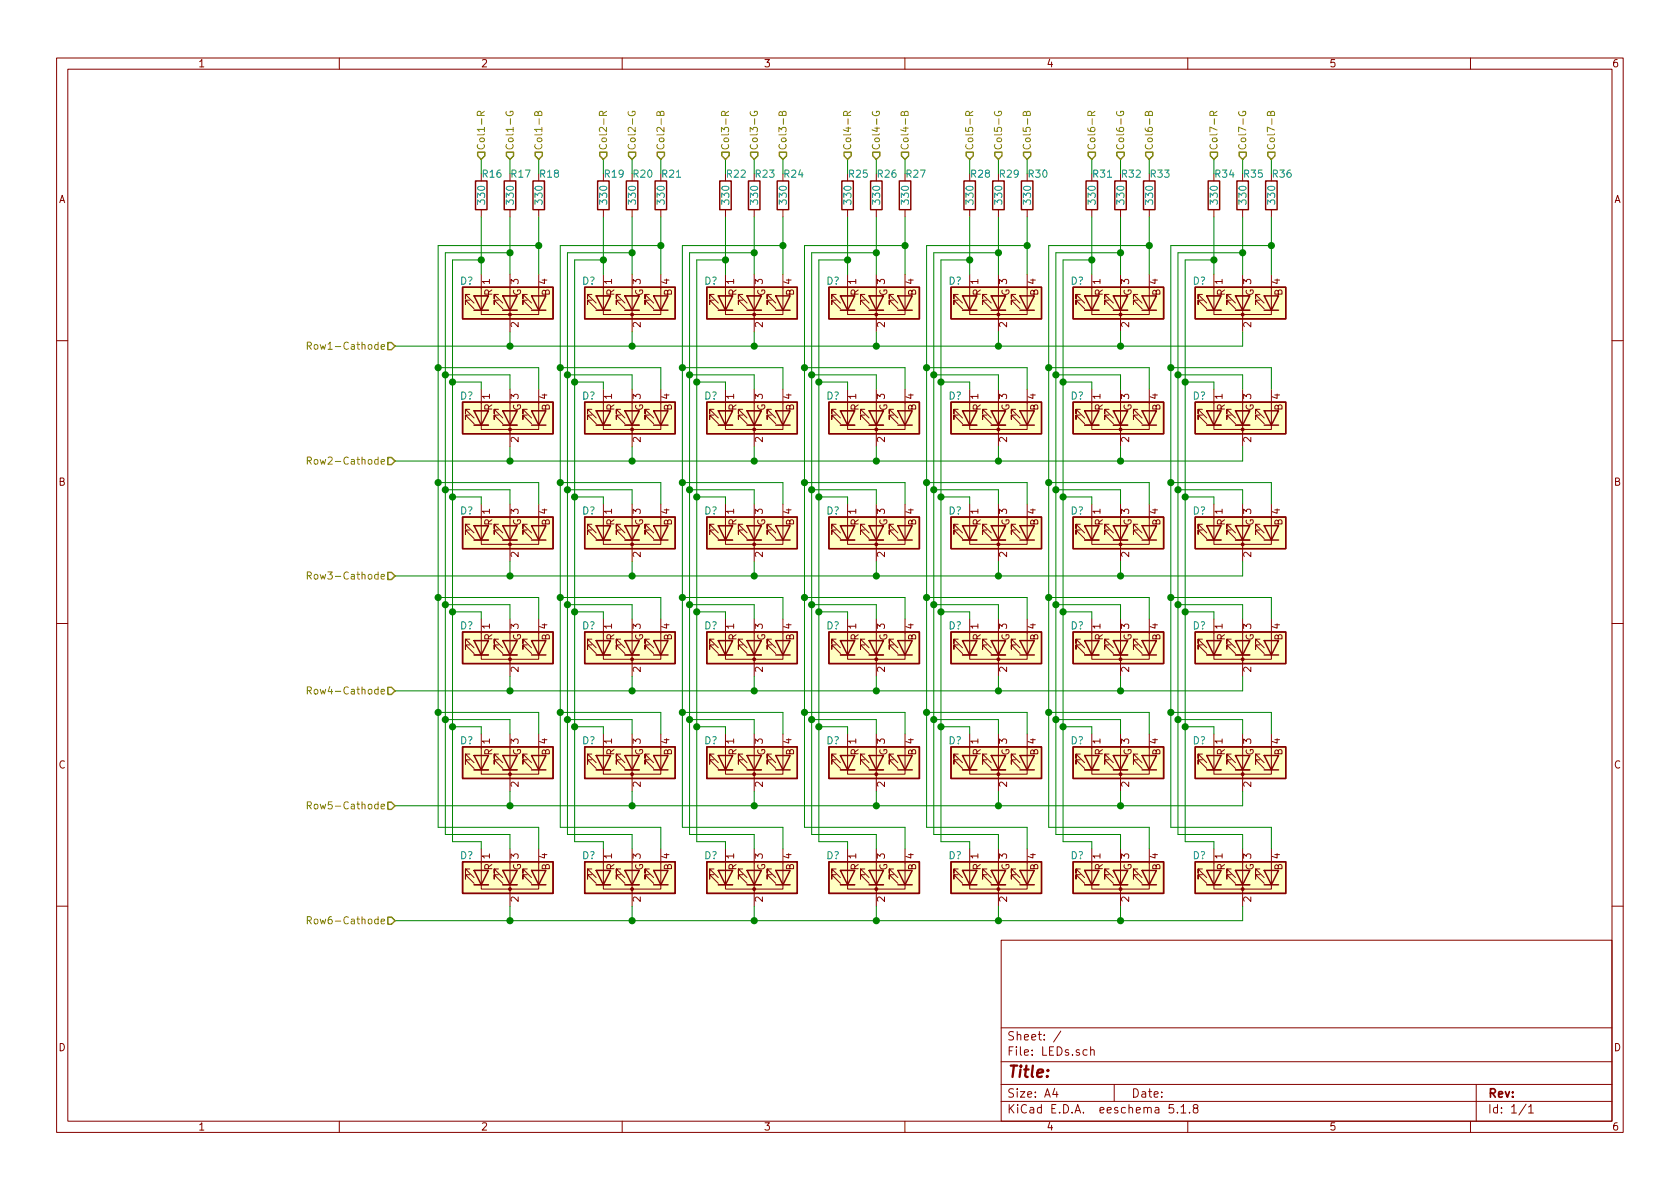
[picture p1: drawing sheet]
<svg xmlns="http://www.w3.org/2000/svg" width="297mm" height="210mm" viewBox="0 0 297 210" stroke-linecap="round" stroke-linejoin="round" font-family="sans-serif">
<defs><g id="words">
<text font-size="2.8" fill="#840000" x="178" y="190.5">Title:</text>
<g font-size="2.1" fill="#840000">
<text x="178" y="184">Sheet: /</text>
<text x="178" y="186.7">File: LEDs.sch</text>
<text x="178" y="196.9">KiCad E.D.A. eeschema 5.1.8</text>
<text x="178" y="194.1">Size: A4</text>
<text x="200" y="194.1">Date:</text>
<text x="263" y="194.1">Rev:</text>
<text x="263" y="196.9">Id: 1/1</text>
</g>
<g font-size="1.8" fill="#840000">
<text x="35" y="11.9">1</text>
<text x="85" y="11.9">2</text>
<text x="135" y="11.9">3</text>
<text x="185" y="11.9">4</text>
<text x="235" y="11.9">5</text>
<text x="285" y="11.9">6</text>
<text x="10.4" y="35.9">A</text>
<text x="285.4" y="35.9">A</text>
<text x="86.6" y="50.3" transform="rotate(-90 86.6 50.3)">1</text>
<text x="87" y="52.3" transform="rotate(-90 87 52.3)">R</text>
<text x="91.7" y="50.3" transform="rotate(-90 91.7 50.3)">3</text>
<text x="92.1" y="52.4" transform="rotate(-90 92.1 52.4)">G</text>
<text x="96.8" y="50.3" transform="rotate(-90 96.8 50.3)">4</text>
<text x="97.2" y="52.3" transform="rotate(-90 97.2 52.3)">B</text>
<text x="108.2" y="50.3" transform="rotate(-90 108.2 50.3)">1</text>
<text x="108.6" y="52.3" transform="rotate(-90 108.6 52.3)">R</text>
<text x="113.3" y="50.3" transform="rotate(-90 113.3 50.3)">3</text>
<text x="113.7" y="52.4" transform="rotate(-90 113.7 52.4)">G</text>
<text x="118.4" y="50.3" transform="rotate(-90 118.4 50.3)">4</text>
<text x="118.8" y="52.3" transform="rotate(-90 118.8 52.3)">B</text>
<text x="129.8" y="50.3" transform="rotate(-90 129.8 50.3)">1</text>
<text x="130.2" y="52.3" transform="rotate(-90 130.2 52.3)">R</text>
<text x="134.9" y="50.3" transform="rotate(-90 134.9 50.3)">3</text>
<text x="135.3" y="52.4" transform="rotate(-90 135.3 52.4)">G</text>
<text x="140" y="50.3" transform="rotate(-90 140 50.3)">4</text>
<text x="140.4" y="52.3" transform="rotate(-90 140.4 52.3)">B</text>
<text x="151.4" y="50.3" transform="rotate(-90 151.4 50.3)">1</text>
<text x="151.8" y="52.3" transform="rotate(-90 151.8 52.3)">R</text>
<text x="156.5" y="50.3" transform="rotate(-90 156.5 50.3)">3</text>
<text x="156.9" y="52.4" transform="rotate(-90 156.9 52.4)">G</text>
<text x="161.5" y="50.3" transform="rotate(-90 161.5 50.3)">4</text>
<text x="162" y="52.3" transform="rotate(-90 162 52.3)">B</text>
<text x="173" y="50.3" transform="rotate(-90 173 50.3)">1</text>
<text x="173.4" y="52.3" transform="rotate(-90 173.4 52.3)">R</text>
<text x="178.1" y="50.3" transform="rotate(-90 178.1 50.3)">3</text>
<text x="178.5" y="52.4" transform="rotate(-90 178.5 52.4)">G</text>
<text x="183.1" y="50.3" transform="rotate(-90 183.1 50.3)">4</text>
<text x="183.6" y="52.3" transform="rotate(-90 183.6 52.3)">B</text>
<text x="194.6" y="50.3" transform="rotate(-90 194.6 50.3)">1</text>
<text x="195" y="52.3" transform="rotate(-90 195 52.3)">R</text>
<text x="199.6" y="50.3" transform="rotate(-90 199.6 50.3)">3</text>
<text x="200.1" y="52.4" transform="rotate(-90 200.1 52.4)">G</text>
<text x="204.7" y="50.3" transform="rotate(-90 204.7 50.3)">4</text>
<text x="205.2" y="52.3" transform="rotate(-90 205.2 52.3)">B</text>
<text x="216.2" y="50.3" transform="rotate(-90 216.2 50.3)">1</text>
<text x="216.6" y="52.3" transform="rotate(-90 216.6 52.3)">R</text>
<text x="221.2" y="50.3" transform="rotate(-90 221.2 50.3)">3</text>
<text x="221.7" y="52.4" transform="rotate(-90 221.7 52.4)">G</text>
<text x="226.3" y="50.3" transform="rotate(-90 226.3 50.3)">4</text>
<text x="226.7" y="52.3" transform="rotate(-90 226.7 52.3)">B</text>
<text x="91.7" y="57.9" transform="rotate(-90 91.7 57.9)">2</text>
<text x="113.3" y="57.9" transform="rotate(-90 113.3 57.9)">2</text>
<text x="134.9" y="57.9" transform="rotate(-90 134.9 57.9)">2</text>
<text x="156.5" y="57.9" transform="rotate(-90 156.5 57.9)">2</text>
<text x="178.1" y="57.9" transform="rotate(-90 178.1 57.9)">2</text>
<text x="199.6" y="57.9" transform="rotate(-90 199.6 57.9)">2</text>
<text x="221.2" y="57.9" transform="rotate(-90 221.2 57.9)">2</text>
<text x="86.6" y="70.6" transform="rotate(-90 86.6 70.6)">1</text>
<text x="91.7" y="70.6" transform="rotate(-90 91.7 70.6)">3</text>
<text x="96.8" y="70.6" transform="rotate(-90 96.8 70.6)">4</text>
<text x="108.2" y="70.6" transform="rotate(-90 108.2 70.6)">1</text>
<text x="113.3" y="70.6" transform="rotate(-90 113.3 70.6)">3</text>
<text x="118.4" y="70.6" transform="rotate(-90 118.4 70.6)">4</text>
<text x="129.8" y="70.6" transform="rotate(-90 129.8 70.6)">1</text>
<text x="134.9" y="70.6" transform="rotate(-90 134.9 70.6)">3</text>
<text x="140" y="70.6" transform="rotate(-90 140 70.6)">4</text>
<text x="151.4" y="70.6" transform="rotate(-90 151.4 70.6)">1</text>
<text x="156.5" y="70.6" transform="rotate(-90 156.5 70.6)">3</text>
<text x="161.5" y="70.6" transform="rotate(-90 161.5 70.6)">4</text>
<text x="173" y="70.6" transform="rotate(-90 173 70.6)">1</text>
<text x="178.1" y="70.6" transform="rotate(-90 178.1 70.6)">3</text>
<text x="183.1" y="70.6" transform="rotate(-90 183.1 70.6)">4</text>
<text x="194.6" y="70.6" transform="rotate(-90 194.6 70.6)">1</text>
<text x="199.6" y="70.6" transform="rotate(-90 199.6 70.6)">3</text>
<text x="204.7" y="70.6" transform="rotate(-90 204.7 70.6)">4</text>
<text x="216.2" y="70.6" transform="rotate(-90 216.2 70.6)">1</text>
<text x="221.2" y="70.6" transform="rotate(-90 221.2 70.6)">3</text>
<text x="226.3" y="70.6" transform="rotate(-90 226.3 70.6)">4</text>
<text x="87" y="72.6" transform="rotate(-90 87 72.6)">R</text>
<text x="92.1" y="72.7" transform="rotate(-90 92.1 72.7)">G</text>
<text x="97.2" y="72.6" transform="rotate(-90 97.2 72.6)">B</text>
<text x="108.6" y="72.6" transform="rotate(-90 108.6 72.6)">R</text>
<text x="113.7" y="72.7" transform="rotate(-90 113.7 72.7)">G</text>
<text x="118.8" y="72.6" transform="rotate(-90 118.8 72.6)">B</text>
<text x="130.2" y="72.6" transform="rotate(-90 130.2 72.6)">R</text>
<text x="135.3" y="72.7" transform="rotate(-90 135.3 72.7)">G</text>
<text x="140.4" y="72.6" transform="rotate(-90 140.4 72.6)">B</text>
<text x="151.8" y="72.6" transform="rotate(-90 151.8 72.6)">R</text>
<text x="156.9" y="72.7" transform="rotate(-90 156.9 72.7)">G</text>
<text x="162" y="72.6" transform="rotate(-90 162 72.6)">B</text>
<text x="173.4" y="72.6" transform="rotate(-90 173.4 72.6)">R</text>
<text x="178.5" y="72.7" transform="rotate(-90 178.5 72.7)">G</text>
<text x="183.6" y="72.6" transform="rotate(-90 183.6 72.6)">B</text>
<text x="195" y="72.6" transform="rotate(-90 195 72.6)">R</text>
<text x="200.1" y="72.7" transform="rotate(-90 200.1 72.7)">G</text>
<text x="205.2" y="72.6" transform="rotate(-90 205.2 72.6)">B</text>
<text x="216.6" y="72.6" transform="rotate(-90 216.6 72.6)">R</text>
<text x="221.7" y="72.7" transform="rotate(-90 221.7 72.7)">G</text>
<text x="226.7" y="72.6" transform="rotate(-90 226.7 72.6)">B</text>
<text x="91.7" y="78.2" transform="rotate(-90 91.7 78.2)">2</text>
<text x="113.3" y="78.2" transform="rotate(-90 113.3 78.2)">2</text>
<text x="134.9" y="78.2" transform="rotate(-90 134.9 78.2)">2</text>
<text x="156.5" y="78.2" transform="rotate(-90 156.5 78.2)">2</text>
<text x="178.1" y="78.2" transform="rotate(-90 178.1 78.2)">2</text>
<text x="199.6" y="78.2" transform="rotate(-90 199.6 78.2)">2</text>
<text x="221.2" y="78.2" transform="rotate(-90 221.2 78.2)">2</text>
<text x="10.4" y="85.9">B</text>
<text x="285.4" y="85.9">B</text>
<text x="86.6" y="90.9" transform="rotate(-90 86.6 90.9)">1</text>
<text x="87" y="93" transform="rotate(-90 87 93)">R</text>
<text x="91.7" y="90.9" transform="rotate(-90 91.7 90.9)">3</text>
<text x="92.1" y="93" transform="rotate(-90 92.1 93)">G</text>
<text x="96.8" y="90.9" transform="rotate(-90 96.8 90.9)">4</text>
<text x="97.2" y="93" transform="rotate(-90 97.2 93)">B</text>
<text x="108.2" y="90.9" transform="rotate(-90 108.2 90.9)">1</text>
<text x="108.6" y="93" transform="rotate(-90 108.6 93)">R</text>
<text x="113.3" y="90.9" transform="rotate(-90 113.3 90.9)">3</text>
<text x="113.7" y="93" transform="rotate(-90 113.7 93)">G</text>
<text x="118.4" y="90.9" transform="rotate(-90 118.4 90.9)">4</text>
<text x="118.8" y="93" transform="rotate(-90 118.8 93)">B</text>
<text x="129.8" y="90.9" transform="rotate(-90 129.8 90.9)">1</text>
<text x="130.2" y="93" transform="rotate(-90 130.2 93)">R</text>
<text x="134.9" y="90.9" transform="rotate(-90 134.9 90.9)">3</text>
<text x="135.3" y="93" transform="rotate(-90 135.3 93)">G</text>
<text x="140" y="90.9" transform="rotate(-90 140 90.9)">4</text>
<text x="140.4" y="93" transform="rotate(-90 140.4 93)">B</text>
<text x="151.4" y="90.9" transform="rotate(-90 151.4 90.9)">1</text>
<text x="151.8" y="93" transform="rotate(-90 151.8 93)">R</text>
<text x="156.5" y="90.9" transform="rotate(-90 156.5 90.9)">3</text>
<text x="156.9" y="93" transform="rotate(-90 156.9 93)">G</text>
<text x="161.5" y="90.9" transform="rotate(-90 161.5 90.9)">4</text>
<text x="162" y="93" transform="rotate(-90 162 93)">B</text>
<text x="173" y="90.9" transform="rotate(-90 173 90.9)">1</text>
<text x="173.4" y="93" transform="rotate(-90 173.4 93)">R</text>
<text x="178.1" y="90.9" transform="rotate(-90 178.1 90.9)">3</text>
<text x="178.5" y="93" transform="rotate(-90 178.5 93)">G</text>
<text x="183.1" y="90.9" transform="rotate(-90 183.1 90.9)">4</text>
<text x="183.6" y="93" transform="rotate(-90 183.6 93)">B</text>
<text x="194.6" y="90.9" transform="rotate(-90 194.6 90.9)">1</text>
<text x="195" y="93" transform="rotate(-90 195 93)">R</text>
<text x="199.6" y="90.9" transform="rotate(-90 199.6 90.9)">3</text>
<text x="200.1" y="93" transform="rotate(-90 200.1 93)">G</text>
<text x="204.7" y="90.9" transform="rotate(-90 204.7 90.9)">4</text>
<text x="205.2" y="93" transform="rotate(-90 205.2 93)">B</text>
<text x="216.2" y="90.9" transform="rotate(-90 216.2 90.9)">1</text>
<text x="216.6" y="93" transform="rotate(-90 216.6 93)">R</text>
<text x="221.2" y="90.9" transform="rotate(-90 221.2 90.9)">3</text>
<text x="221.7" y="93" transform="rotate(-90 221.7 93)">G</text>
<text x="226.3" y="90.9" transform="rotate(-90 226.3 90.9)">4</text>
<text x="226.7" y="93" transform="rotate(-90 226.7 93)">B</text>
<text x="91.7" y="98.5" transform="rotate(-90 91.7 98.5)">2</text>
<text x="113.3" y="98.5" transform="rotate(-90 113.3 98.5)">2</text>
<text x="134.9" y="98.5" transform="rotate(-90 134.9 98.5)">2</text>
<text x="156.5" y="98.5" transform="rotate(-90 156.5 98.5)">2</text>
<text x="178.1" y="98.5" transform="rotate(-90 178.1 98.5)">2</text>
<text x="199.6" y="98.5" transform="rotate(-90 199.6 98.5)">2</text>
<text x="221.2" y="98.5" transform="rotate(-90 221.2 98.5)">2</text>
<text x="86.6" y="111.2" transform="rotate(-90 86.6 111.2)">1</text>
<text x="87" y="113.3" transform="rotate(-90 87 113.3)">R</text>
<text x="91.7" y="111.2" transform="rotate(-90 91.7 111.2)">3</text>
<text x="92.1" y="113.3" transform="rotate(-90 92.1 113.3)">G</text>
<text x="96.8" y="111.2" transform="rotate(-90 96.8 111.2)">4</text>
<text x="97.2" y="113.3" transform="rotate(-90 97.2 113.3)">B</text>
<text x="108.2" y="111.2" transform="rotate(-90 108.2 111.2)">1</text>
<text x="108.6" y="113.3" transform="rotate(-90 108.6 113.3)">R</text>
<text x="113.3" y="111.2" transform="rotate(-90 113.3 111.2)">3</text>
<text x="113.7" y="113.3" transform="rotate(-90 113.7 113.3)">G</text>
<text x="118.4" y="111.2" transform="rotate(-90 118.4 111.2)">4</text>
<text x="118.8" y="113.3" transform="rotate(-90 118.8 113.3)">B</text>
<text x="129.8" y="111.2" transform="rotate(-90 129.8 111.2)">1</text>
<text x="130.2" y="113.3" transform="rotate(-90 130.2 113.3)">R</text>
<text x="134.9" y="111.2" transform="rotate(-90 134.9 111.2)">3</text>
<text x="135.3" y="113.3" transform="rotate(-90 135.3 113.3)">G</text>
<text x="140" y="111.2" transform="rotate(-90 140 111.2)">4</text>
<text x="140.4" y="113.3" transform="rotate(-90 140.4 113.3)">B</text>
<text x="151.4" y="111.2" transform="rotate(-90 151.4 111.2)">1</text>
<text x="151.8" y="113.3" transform="rotate(-90 151.8 113.3)">R</text>
<text x="156.5" y="111.2" transform="rotate(-90 156.5 111.2)">3</text>
<text x="156.9" y="113.3" transform="rotate(-90 156.9 113.3)">G</text>
<text x="161.5" y="111.2" transform="rotate(-90 161.5 111.2)">4</text>
<text x="162" y="113.3" transform="rotate(-90 162 113.3)">B</text>
<text x="173" y="111.2" transform="rotate(-90 173 111.2)">1</text>
<text x="173.4" y="113.3" transform="rotate(-90 173.4 113.3)">R</text>
<text x="178.1" y="111.2" transform="rotate(-90 178.1 111.2)">3</text>
<text x="178.5" y="113.3" transform="rotate(-90 178.5 113.3)">G</text>
<text x="183.1" y="111.2" transform="rotate(-90 183.1 111.2)">4</text>
<text x="183.6" y="113.3" transform="rotate(-90 183.6 113.3)">B</text>
<text x="194.6" y="111.2" transform="rotate(-90 194.6 111.2)">1</text>
<text x="195" y="113.3" transform="rotate(-90 195 113.3)">R</text>
<text x="199.6" y="111.2" transform="rotate(-90 199.6 111.2)">3</text>
<text x="200.1" y="113.3" transform="rotate(-90 200.1 113.3)">G</text>
<text x="204.7" y="111.2" transform="rotate(-90 204.7 111.2)">4</text>
<text x="205.2" y="113.3" transform="rotate(-90 205.2 113.3)">B</text>
<text x="216.2" y="111.2" transform="rotate(-90 216.2 111.2)">1</text>
<text x="216.6" y="113.3" transform="rotate(-90 216.6 113.3)">R</text>
<text x="221.2" y="111.2" transform="rotate(-90 221.2 111.2)">3</text>
<text x="221.7" y="113.3" transform="rotate(-90 221.7 113.3)">G</text>
<text x="226.3" y="111.2" transform="rotate(-90 226.3 111.2)">4</text>
<text x="226.7" y="113.3" transform="rotate(-90 226.7 113.3)">B</text>
<text x="91.7" y="118.8" transform="rotate(-90 91.7 118.8)">2</text>
<text x="113.3" y="118.8" transform="rotate(-90 113.3 118.8)">2</text>
<text x="134.9" y="118.8" transform="rotate(-90 134.9 118.8)">2</text>
<text x="156.5" y="118.8" transform="rotate(-90 156.5 118.8)">2</text>
<text x="178.1" y="118.8" transform="rotate(-90 178.1 118.8)">2</text>
<text x="199.6" y="118.8" transform="rotate(-90 199.6 118.8)">2</text>
<text x="221.2" y="118.8" transform="rotate(-90 221.2 118.8)">2</text>
<text x="86.6" y="131.5" transform="rotate(-90 86.6 131.5)">1</text>
<text x="91.7" y="131.5" transform="rotate(-90 91.7 131.5)">3</text>
<text x="96.8" y="131.5" transform="rotate(-90 96.8 131.5)">4</text>
<text x="108.2" y="131.5" transform="rotate(-90 108.2 131.5)">1</text>
<text x="113.3" y="131.5" transform="rotate(-90 113.3 131.5)">3</text>
<text x="118.4" y="131.5" transform="rotate(-90 118.4 131.5)">4</text>
<text x="129.8" y="131.5" transform="rotate(-90 129.8 131.5)">1</text>
<text x="134.9" y="131.5" transform="rotate(-90 134.9 131.5)">3</text>
<text x="140" y="131.5" transform="rotate(-90 140 131.5)">4</text>
<text x="151.4" y="131.5" transform="rotate(-90 151.4 131.5)">1</text>
<text x="156.5" y="131.5" transform="rotate(-90 156.5 131.5)">3</text>
<text x="161.5" y="131.5" transform="rotate(-90 161.5 131.5)">4</text>
<text x="173" y="131.5" transform="rotate(-90 173 131.5)">1</text>
<text x="178.1" y="131.5" transform="rotate(-90 178.1 131.5)">3</text>
<text x="183.1" y="131.5" transform="rotate(-90 183.1 131.5)">4</text>
<text x="194.6" y="131.5" transform="rotate(-90 194.6 131.5)">1</text>
<text x="199.6" y="131.5" transform="rotate(-90 199.6 131.5)">3</text>
<text x="204.7" y="131.5" transform="rotate(-90 204.7 131.5)">4</text>
<text x="216.2" y="131.5" transform="rotate(-90 216.2 131.5)">1</text>
<text x="221.2" y="131.5" transform="rotate(-90 221.2 131.5)">3</text>
<text x="226.3" y="131.5" transform="rotate(-90 226.3 131.5)">4</text>
<text x="10.4" y="135.9">C</text>
<text x="87" y="133.6" transform="rotate(-90 87 133.6)">R</text>
<text x="92.1" y="133.6" transform="rotate(-90 92.1 133.6)">G</text>
<text x="97.2" y="133.6" transform="rotate(-90 97.2 133.6)">B</text>
<text x="108.6" y="133.6" transform="rotate(-90 108.6 133.6)">R</text>
<text x="113.7" y="133.6" transform="rotate(-90 113.7 133.6)">G</text>
<text x="118.8" y="133.6" transform="rotate(-90 118.8 133.6)">B</text>
<text x="130.2" y="133.6" transform="rotate(-90 130.2 133.6)">R</text>
<text x="135.3" y="133.6" transform="rotate(-90 135.3 133.6)">G</text>
<text x="140.4" y="133.6" transform="rotate(-90 140.4 133.6)">B</text>
<text x="151.8" y="133.6" transform="rotate(-90 151.8 133.6)">R</text>
<text x="156.9" y="133.6" transform="rotate(-90 156.9 133.6)">G</text>
<text x="162" y="133.6" transform="rotate(-90 162 133.6)">B</text>
<text x="173.4" y="133.6" transform="rotate(-90 173.4 133.6)">R</text>
<text x="178.5" y="133.6" transform="rotate(-90 178.5 133.6)">G</text>
<text x="183.6" y="133.6" transform="rotate(-90 183.6 133.6)">B</text>
<text x="195" y="133.6" transform="rotate(-90 195 133.6)">R</text>
<text x="200.1" y="133.6" transform="rotate(-90 200.1 133.6)">G</text>
<text x="205.2" y="133.6" transform="rotate(-90 205.2 133.6)">B</text>
<text x="216.6" y="133.6" transform="rotate(-90 216.6 133.6)">R</text>
<text x="221.7" y="133.6" transform="rotate(-90 221.7 133.6)">G</text>
<text x="226.7" y="133.6" transform="rotate(-90 226.7 133.6)">B</text>
<text x="285.4" y="135.9">C</text>
<text x="91.7" y="139.2" transform="rotate(-90 91.7 139.2)">2</text>
<text x="113.3" y="139.2" transform="rotate(-90 113.3 139.2)">2</text>
<text x="134.9" y="139.2" transform="rotate(-90 134.9 139.2)">2</text>
<text x="156.5" y="139.2" transform="rotate(-90 156.5 139.2)">2</text>
<text x="178.1" y="139.2" transform="rotate(-90 178.1 139.2)">2</text>
<text x="199.6" y="139.2" transform="rotate(-90 199.6 139.2)">2</text>
<text x="221.2" y="139.2" transform="rotate(-90 221.2 139.2)">2</text>
<text x="86.6" y="151.9" transform="rotate(-90 86.6 151.9)">1</text>
<text x="87" y="153.9" transform="rotate(-90 87 153.9)">R</text>
<text x="91.7" y="151.9" transform="rotate(-90 91.7 151.9)">3</text>
<text x="92.1" y="154" transform="rotate(-90 92.1 154)">G</text>
<text x="96.8" y="151.9" transform="rotate(-90 96.8 151.9)">4</text>
<text x="97.2" y="153.9" transform="rotate(-90 97.2 153.9)">B</text>
<text x="108.2" y="151.9" transform="rotate(-90 108.2 151.9)">1</text>
<text x="108.6" y="153.9" transform="rotate(-90 108.6 153.9)">R</text>
<text x="113.3" y="151.9" transform="rotate(-90 113.3 151.9)">3</text>
<text x="113.7" y="154" transform="rotate(-90 113.7 154)">G</text>
<text x="118.4" y="151.9" transform="rotate(-90 118.4 151.9)">4</text>
<text x="118.8" y="153.9" transform="rotate(-90 118.8 153.9)">B</text>
<text x="129.8" y="151.9" transform="rotate(-90 129.8 151.9)">1</text>
<text x="130.2" y="153.9" transform="rotate(-90 130.2 153.9)">R</text>
<text x="134.9" y="151.9" transform="rotate(-90 134.9 151.9)">3</text>
<text x="135.3" y="154" transform="rotate(-90 135.3 154)">G</text>
<text x="140" y="151.9" transform="rotate(-90 140 151.9)">4</text>
<text x="140.4" y="153.9" transform="rotate(-90 140.4 153.9)">B</text>
<text x="151.4" y="151.9" transform="rotate(-90 151.4 151.9)">1</text>
<text x="151.8" y="153.9" transform="rotate(-90 151.8 153.9)">R</text>
<text x="156.5" y="151.9" transform="rotate(-90 156.5 151.9)">3</text>
<text x="156.9" y="154" transform="rotate(-90 156.9 154)">G</text>
<text x="161.5" y="151.9" transform="rotate(-90 161.5 151.9)">4</text>
<text x="162" y="153.9" transform="rotate(-90 162 153.9)">B</text>
<text x="173" y="151.9" transform="rotate(-90 173 151.9)">1</text>
<text x="173.4" y="153.9" transform="rotate(-90 173.4 153.9)">R</text>
<text x="178.1" y="151.9" transform="rotate(-90 178.1 151.9)">3</text>
<text x="178.5" y="154" transform="rotate(-90 178.5 154)">G</text>
<text x="183.1" y="151.9" transform="rotate(-90 183.1 151.9)">4</text>
<text x="183.6" y="153.9" transform="rotate(-90 183.6 153.9)">B</text>
<text x="194.6" y="151.9" transform="rotate(-90 194.6 151.9)">1</text>
<text x="195" y="153.9" transform="rotate(-90 195 153.9)">R</text>
<text x="199.6" y="151.9" transform="rotate(-90 199.6 151.9)">3</text>
<text x="200.1" y="154" transform="rotate(-90 200.1 154)">G</text>
<text x="204.7" y="151.9" transform="rotate(-90 204.7 151.9)">4</text>
<text x="205.2" y="153.9" transform="rotate(-90 205.2 153.9)">B</text>
<text x="216.2" y="151.9" transform="rotate(-90 216.2 151.9)">1</text>
<text x="216.6" y="153.9" transform="rotate(-90 216.6 153.9)">R</text>
<text x="221.2" y="151.9" transform="rotate(-90 221.2 151.9)">3</text>
<text x="221.7" y="154" transform="rotate(-90 221.7 154)">G</text>
<text x="226.3" y="151.9" transform="rotate(-90 226.3 151.9)">4</text>
<text x="226.7" y="153.9" transform="rotate(-90 226.7 153.9)">B</text>
<text x="91.7" y="159.5" transform="rotate(-90 91.7 159.5)">2</text>
<text x="113.3" y="159.5" transform="rotate(-90 113.3 159.5)">2</text>
<text x="134.9" y="159.5" transform="rotate(-90 134.9 159.5)">2</text>
<text x="156.5" y="159.5" transform="rotate(-90 156.5 159.5)">2</text>
<text x="178.1" y="159.5" transform="rotate(-90 178.1 159.5)">2</text>
<text x="199.6" y="159.5" transform="rotate(-90 199.6 159.5)">2</text>
<text x="221.2" y="159.5" transform="rotate(-90 221.2 159.5)">2</text>
<text x="10.4" y="185.9">D</text>
<text x="285.4" y="185.9">D</text>
<text x="35" y="199.9">1</text>
<text x="85" y="199.9">2</text>
<text x="135" y="199.9">3</text>
<text x="185" y="199.9">4</text>
<text x="235" y="199.9">5</text>
<text x="285" y="199.9">6</text>
</g>
<g font-size="1.8" fill="#848400">
<text x="85.7" y="26.7" transform="rotate(-90 85.7 26.7)">Col1-R</text>
<text x="90.8" y="26.7" transform="rotate(-90 90.8 26.7)">Col1-G</text>
<text x="95.9" y="26.7" transform="rotate(-90 95.9 26.7)">Col1-B</text>
<text x="107.3" y="26.7" transform="rotate(-90 107.3 26.7)">Col2-R</text>
<text x="112.4" y="26.7" transform="rotate(-90 112.4 26.7)">Col2-G</text>
<text x="117.5" y="26.7" transform="rotate(-90 117.5 26.7)">Col2-B</text>
<text x="128.9" y="26.7" transform="rotate(-90 128.9 26.7)">Col3-R</text>
<text x="134" y="26.7" transform="rotate(-90 134 26.7)">Col3-G</text>
<text x="139.1" y="26.7" transform="rotate(-90 139.1 26.7)">Col3-B</text>
<text x="150.5" y="26.7" transform="rotate(-90 150.5 26.7)">Col4-R</text>
<text x="155.6" y="26.7" transform="rotate(-90 155.6 26.7)">Col4-G</text>
<text x="160.7" y="26.7" transform="rotate(-90 160.7 26.7)">Col4-B</text>
<text x="172.1" y="26.7" transform="rotate(-90 172.1 26.7)">Col5-R</text>
<text x="177.2" y="26.7" transform="rotate(-90 177.2 26.7)">Col5-G</text>
<text x="182.2" y="26.7" transform="rotate(-90 182.2 26.7)">Col5-B</text>
<text x="193.7" y="26.7" transform="rotate(-90 193.7 26.7)">Col6-R</text>
<text x="198.8" y="26.7" transform="rotate(-90 198.8 26.7)">Col6-G</text>
<text x="203.8" y="26.7" transform="rotate(-90 203.8 26.7)">Col6-B</text>
<text x="215.3" y="26.7" transform="rotate(-90 215.3 26.7)">Col7-R</text>
<text x="220.3" y="26.7" transform="rotate(-90 220.3 26.7)">Col7-G</text>
<text x="225.4" y="26.7" transform="rotate(-90 225.4 26.7)">Col7-B</text>
<text x="56" y="61.8">Row1-Cathode</text>
<text x="56" y="82.2">Row2-Cathode</text>
<text x="56" y="102.5">Row3-Cathode</text>
<text x="56" y="122.8">Row4-Cathode</text>
<text x="56" y="143.1">Row5-Cathode</text>
<text x="56" y="163.4">Row6-Cathode</text>
</g>
<g font-size="1.8" fill="#008484">
<text x="85.4" y="31.4">R16</text>
<text x="85.8" y="36" transform="rotate(-90 85.8 36)">330</text>
<text x="90.4" y="31.4">R17</text>
<text x="90.9" y="36" transform="rotate(-90 90.9 36)">330</text>
<text x="95.5" y="31.4">R18</text>
<text x="95.9" y="36" transform="rotate(-90 95.9 36)">330</text>
<text x="107" y="31.4">R19</text>
<text x="107.4" y="36" transform="rotate(-90 107.4 36)">330</text>
<text x="112" y="31.4">R20</text>
<text x="112.4" y="36" transform="rotate(-90 112.4 36)">330</text>
<text x="117.1" y="31.4">R21</text>
<text x="117.5" y="36" transform="rotate(-90 117.5 36)">330</text>
<text x="128.5" y="31.4">R22</text>
<text x="129" y="36" transform="rotate(-90 129 36)">330</text>
<text x="133.6" y="31.4">R23</text>
<text x="134" y="36" transform="rotate(-90 134 36)">330</text>
<text x="138.7" y="31.4">R24</text>
<text x="139.1" y="36" transform="rotate(-90 139.1 36)">330</text>
<text x="150.1" y="31.4">R25</text>
<text x="150.5" y="36" transform="rotate(-90 150.5 36)">330</text>
<text x="155.2" y="31.4">R26</text>
<text x="155.6" y="36" transform="rotate(-90 155.6 36)">330</text>
<text x="160.3" y="31.4">R27</text>
<text x="160.7" y="36" transform="rotate(-90 160.7 36)">330</text>
<text x="171.7" y="31.4">R28</text>
<text x="172.1" y="36" transform="rotate(-90 172.1 36)">330</text>
<text x="176.8" y="31.4">R29</text>
<text x="177.2" y="36" transform="rotate(-90 177.2 36)">330</text>
<text x="181.9" y="31.4">R30</text>
<text x="182.3" y="36" transform="rotate(-90 182.3 36)">330</text>
<text x="193.3" y="31.4">R31</text>
<text x="193.7" y="36" transform="rotate(-90 193.7 36)">330</text>
<text x="198.4" y="31.4">R32</text>
<text x="198.8" y="36" transform="rotate(-90 198.8 36)">330</text>
<text x="203.5" y="31.4">R33</text>
<text x="203.9" y="36" transform="rotate(-90 203.9 36)">330</text>
<text x="214.9" y="31.4">R34</text>
<text x="215.3" y="36" transform="rotate(-90 215.3 36)">330</text>
<text x="220" y="31.4">R35</text>
<text x="220.4" y="36" transform="rotate(-90 220.4 36)">330</text>
<text x="225.1" y="31.4">R36</text>
<text x="225.5" y="36" transform="rotate(-90 225.5 36)">330</text>
<text x="81.4" y="50.3">D?</text>
<text x="102.9" y="50.3">D?</text>
<text x="124.5" y="50.3">D?</text>
<text x="146.1" y="50.3">D?</text>
<text x="167.7" y="50.3">D?</text>
<text x="189.3" y="50.3">D?</text>
<text x="210.9" y="50.3">D?</text>
<text x="81.4" y="70.7">D?</text>
<text x="102.9" y="70.7">D?</text>
<text x="124.5" y="70.7">D?</text>
<text x="146.1" y="70.7">D?</text>
<text x="167.7" y="70.7">D?</text>
<text x="189.3" y="70.7">D?</text>
<text x="210.9" y="70.7">D?</text>
<text x="81.4" y="91">D?</text>
<text x="102.9" y="91">D?</text>
<text x="124.5" y="91">D?</text>
<text x="146.1" y="91">D?</text>
<text x="167.7" y="91">D?</text>
<text x="189.3" y="91">D?</text>
<text x="210.9" y="91">D?</text>
<text x="81.4" y="111.3">D?</text>
<text x="102.9" y="111.3">D?</text>
<text x="124.5" y="111.3">D?</text>
<text x="146.1" y="111.3">D?</text>
<text x="167.7" y="111.3">D?</text>
<text x="189.3" y="111.3">D?</text>
<text x="210.9" y="111.3">D?</text>
<text x="81.4" y="131.6">D?</text>
<text x="102.9" y="131.6">D?</text>
<text x="124.5" y="131.6">D?</text>
<text x="146.1" y="131.6">D?</text>
<text x="167.7" y="131.6">D?</text>
<text x="189.3" y="131.6">D?</text>
<text x="210.9" y="131.6">D?</text>
<text x="81.4" y="151.9">D?</text>
<text x="102.9" y="151.9">D?</text>
<text x="124.5" y="151.9">D?</text>
<text x="146.1" y="151.9">D?</text>
<text x="167.7" y="151.9">D?</text>
<text x="189.3" y="151.9">D?</text>
<text x="210.9" y="151.9">D?</text>
</g>
</g></defs>
<g fill="none" stroke="#840000" stroke-width=".18">
<path d="M10 10.3h277v189.9h-277zM12 12.2h273v186.1h-273zM60 10.3v1.9M110 10.3v1.9M160 10.3v1.9M210 10.3v1.9M260 10.3v1.9M85.1 37.1v1.2M90.2 37.1v1.2M95.2 37.1v1.2M106.7 37.1v1.2M111.8 37.1v1.2"/>
<path d="M116.8 37.1v1.2M128.3 37.1v1.2M133.3 37.1v1.2M138.4 37.1v1.2M149.9 37.1v1.2M154.9 37.1v1.2M160 37.1v1.2M171.4 37.1v1.2M176.5 37.1v1.2M181.6 37.1v1.2M193 37.1v1.2M198.1 37.1v1.2"/>
<path d="M203.2 37.1v1.2M214.6 37.1v1.2M219.7 37.1v1.2M224.8 37.1v1.2M83.1 53.1h-.8v.7v-.7l1.5 1.5M83.1 52.1h-.8v.7v-.7l1.5 1.5M83.8 52.3h2.6zM83.8 52.3h.1M83.8 54.9h2.6M85.1 48.5v7.1h10.1v-1M88.1 53.1h-.7v.7v-.7l1.5 1.5M88.1 52.1h-.7v.7v-.7l1.5 1.5"/>
<path d="M88.9 52.3h2.5zM88.9 52.3h.1M88.9 54.9h2.5M90.2 48.5v10.2M93.2 53.1h-.7v.7v-.7l1.5 1.5M93.2 52.1h-.7v.7v-.7l1.5 1.5M95.2 48.5v6.4M104.6 53.1h-.7v.7v-.7l1.5 1.5M104.6 52.1h-.7v.7v-.7l1.5 1.5M105.4 52.3h2.5zM105.4 52.3h.1M105.4 54.9h2.5"/>
<path d="M106.7 48.5v7.1h10.1v-1M109.7 53.1h-.7v.7v-.7l1.5 1.5M109.7 52.1h-.7v.7v-.7l1.5 1.5M110.5 52.3h2.5zM110.5 52.3h.1M110.5 54.9h2.5M111.8 48.5v10.2M114.8 53.1h-.8v.7v-.7l1.6 1.5M114.8 52.1h-.8v.7v-.7l1.6 1.5M116.8 48.5v6.4M126.2 53.1h-.7v.7v-.7l1.5 1.5M126.2 52.1h-.7v.7v-.7l1.5 1.5"/>
<path d="M127 52.3h2.5zM127 52.3h.1M127 54.9h2.5M128.3 48.5v7.1h10.1v-1M131.3 53.1h-.7v.7v-.7l1.5 1.5M131.3 52.1h-.7v.7v-.7l1.5 1.5M132.1 52.3h2.5zM132.1 52.3h.1M132.1 54.9h2.5M133.3 48.5v10.2M136.4 53.1h-.8v.7v-.7l1.6 1.5M136.4 52.1h-.8v.7v-.7l1.6 1.5"/>
<path d="M138.4 48.5v6.4M147.8 53.1h-.7v.7v-.7l1.5 1.5M147.8 52.1h-.7v.7v-.7l1.5 1.5M148.6 52.3h2.5zM148.6 52.3h.1M148.6 54.9h2.5M149.9 48.5v7.1h10.1v-1M152.9 53.1h-.8v.7v-.7l1.6 1.5M152.9 52.1h-.8v.7v-.7l1.6 1.5M153.7 52.3h2.5zM153.7 52.3h.1M153.7 54.9h2.5"/>
<path d="M154.9 48.5v10.2M158 53.1h-.8v.7v-.7l1.5 1.5M158 52.1h-.8v.7v-.7l1.5 1.5M160 48.5v6.4M169.4 53.1h-.7v.7v-.7l1.5 1.5M169.4 52.1h-.7v.7v-.7l1.5 1.5M170.2 52.3h2.5zM170.2 52.3h.1M170.2 54.9h2.5M171.4 48.5v7.1h10.2v-1M174.5 53.1h-.8v.7v-.7l1.6 1.5M174.5 52.1h-.8v.7v-.7l1.6 1.5"/>
<path d="M175.3 52.3h2.5zM175.3 52.3h.1M175.3 54.9h2.5M176.5 48.5v10.2M179.6 53.1h-.8v.7v-.7l1.5 1.5M179.6 52.1h-.8v.7v-.7l1.5 1.5M181.6 48.5v6.4M191 53.1h-.8v.7v-.7l1.6 1.5M191 52.1h-.8v.7v-.7l1.6 1.5M191.8 52.3h2.5zM191.8 52.3h.1M191.8 54.9h2.5"/>
<path d="M193 48.5v7.1h10.2v-1M196.1 53.1h-.8v.7v-.7l1.5 1.5M196.1 52.1h-.8v.7v-.7l1.5 1.5M196.8 52.3h2.6zM196.8 52.3h.1M196.8 54.9h2.6M198.1 48.5v10.2M201.2 53.1h-.8v.7v-.7l1.5 1.5M201.2 52.1h-.8v.7v-.7l1.5 1.5M203.2 48.5v6.4M212.6 53.1h-.8v.7v-.7l1.6 1.5M212.6 52.1h-.8v.7v-.7l1.6 1.5"/>
<path d="M213.4 52.3h2.5zM213.4 52.3h.1M213.4 54.9h2.5M214.6 48.5v7.1h10.2v-1M217.7 53.1h-.8v.7v-.7l1.5 1.5M217.7 52.1h-.8v.7v-.7l1.5 1.5M218.4 52.3h2.6zM218.4 52.3h.1M218.4 54.9h2.6M219.7 48.5v10.2M222.8 53.1h-.8v.7v-.7l1.5 1.5M222.8 52.1h-.8v.7v-.7l1.5 1.5"/>
<path d="M224.8 48.5v6.4M10 60.2h2M83.1 73.4h-.8v.8v-.8l1.5 1.5M83.1 72.4h-.8v.7v-.7l1.5 1.5M83.8 72.6h2.6zM83.8 72.6h.1M83.8 75.2h2.6M85.1 68.8v7.1h10.1v-1M88.1 73.4h-.7v.8v-.8l1.5 1.5M88.1 72.4h-.7v.7v-.7l1.5 1.5M88.9 72.6h2.5zM88.9 72.6h.1"/>
<path d="M88.9 75.2h2.5M90.2 68.8v10.2M93.2 73.4h-.7v.8v-.8l1.5 1.5M93.2 72.4h-.7v.7v-.7l1.5 1.5M95.2 68.8v6.4M104.6 73.4h-.7v.8v-.8l1.5 1.5M104.6 72.4h-.7v.7v-.7l1.5 1.5M105.4 72.6h2.5zM105.4 72.6h.1M105.4 75.2h2.5M106.7 68.8v7.1h10.1v-1M109.7 73.4h-.7v.8v-.8l1.5 1.5"/>
<path d="M109.7 72.4h-.7v.7v-.7l1.5 1.5M110.5 72.6h2.5zM110.5 72.6h.1M110.5 75.2h2.5M111.8 68.8v10.2M114.8 73.4h-.8v.8v-.8l1.6 1.5M114.8 72.4h-.8v.7v-.7l1.6 1.5M116.8 68.8v6.4M126.2 73.4h-.7v.8v-.8l1.5 1.5M126.2 72.4h-.7v.7v-.7l1.5 1.5M127 72.6h2.5zM127 72.6h.1"/>
<path d="M127 75.2h2.5M128.3 68.8v7.1h10.1v-1M131.3 73.4h-.7v.8v-.8l1.5 1.5M131.3 72.4h-.7v.7v-.7l1.5 1.5M132.1 72.6h2.5zM132.1 72.6h.1M132.1 75.2h2.5M133.3 68.8v10.2M136.4 73.4h-.8v.8v-.8l1.6 1.5M136.4 72.4h-.8v.7v-.7l1.6 1.5M138.4 68.8v6.4M147.8 73.4h-.7v.8v-.8l1.5 1.5"/>
<path d="M147.8 72.4h-.7v.7v-.7l1.5 1.5M148.6 72.6h2.5zM148.6 72.6h.1M148.6 75.2h2.5M149.9 68.8v7.1h10.1v-1M152.9 73.4h-.8v.8v-.8l1.6 1.5M152.9 72.4h-.8v.7v-.7l1.6 1.5M153.7 72.6h2.5zM153.7 72.6h.1M153.7 75.2h2.5M154.9 68.8v10.2M158 73.4h-.8v.8v-.8l1.5 1.5"/>
<path d="M158 72.4h-.8v.7v-.7l1.5 1.5M160 68.8v6.4M169.4 73.4h-.7v.8v-.8l1.5 1.5M169.4 72.4h-.7v.7v-.7l1.5 1.5M170.2 72.6h2.5zM170.2 72.6h.1M170.2 75.2h2.5M171.4 68.8v7.1h10.2v-1M174.5 73.4h-.8v.8v-.8l1.6 1.5M174.5 72.4h-.8v.7v-.7l1.6 1.5M175.3 72.6h2.5zM175.3 72.6h.1"/>
<path d="M175.3 75.2h2.5M176.5 68.8v10.2M179.6 73.4h-.8v.8v-.8l1.5 1.5M179.6 72.4h-.8v.7v-.7l1.5 1.5M181.6 68.8v6.4M191 73.4h-.8v.8v-.8l1.6 1.5M191 72.4h-.8v.7v-.7l1.6 1.5M191.8 72.6h2.5zM191.8 72.6h.1M191.8 75.2h2.5M193 68.8v7.1h10.2v-1M196.1 73.4h-.8v.8v-.8l1.5 1.5"/>
<path d="M196.1 72.4h-.8v.7v-.7l1.5 1.5M196.8 72.6h2.6zM196.8 72.6h.1M196.8 75.2h2.6M198.1 68.8v10.2M201.2 73.4h-.8v.8v-.8l1.5 1.5M201.2 72.4h-.8v.7v-.7l1.5 1.5M203.2 68.8v6.4M212.6 73.4h-.8v.8v-.8l1.6 1.5M212.6 72.4h-.8v.7v-.7l1.6 1.5M213.4 72.6h2.5zM213.4 72.6h.1"/>
<path d="M213.4 75.2h2.5M214.6 68.8v7.1h10.2v-1M217.7 73.4h-.8v.8v-.8l1.5 1.5M217.7 72.4h-.8v.7v-.7l1.5 1.5M218.4 72.6h2.6zM218.4 72.6h.1M218.4 75.2h2.6M219.7 68.8v10.2M222.8 73.4h-.8v.8v-.8l1.5 1.5M222.8 72.4h-.8v.7v-.7l1.5 1.5M224.8 68.8v6.4M285 60.2h2"/>
<path d="M83.1 93.7h-.8v.8v-.8l1.5 1.5M83.1 92.7h-.8v.8v-.8l1.5 1.5M83.8 93h2.6zM83.8 93h.1M83.8 95.5h2.6M85.1 89.1v7.2h10.1v-1.1M88.1 93.7h-.7v.8v-.8l1.5 1.5M88.1 92.7h-.7v.8v-.8l1.5 1.5M88.9 93h2.5zM88.9 93h.1M88.9 95.5h2.5M90.2 89.1v10.2"/>
<path d="M93.2 93.7h-.7v.8v-.8l1.5 1.5M93.2 92.7h-.7v.8v-.8l1.5 1.5M95.2 89.1v6.4M104.6 93.7h-.7v.8v-.8l1.5 1.5M104.6 92.7h-.7v.8v-.8l1.5 1.5M105.4 93h2.5zM105.4 93h.1M105.4 95.5h2.5M106.7 89.1v7.2h10.1v-1.1M109.7 93.7h-.7v.8v-.8l1.5 1.5M109.7 92.7h-.7v.8v-.8l1.5 1.5M110.5 93h2.5z"/>
<path d="M110.5 93h.1M110.5 95.5h2.5M111.8 89.1v10.2M114.8 93.7h-.8v.8v-.8l1.6 1.5M114.8 92.7h-.8v.8v-.8l1.6 1.5M116.8 89.1v6.4M126.2 93.7h-.7v.8v-.8l1.5 1.5M126.2 92.7h-.7v.8v-.8l1.5 1.5M127 93h2.5zM127 93h.1M127 95.5h2.5M128.3 89.1v7.2h10.1v-1.1"/>
<path d="M131.3 93.7h-.7v.8v-.8l1.5 1.5M131.3 92.7h-.7v.8v-.8l1.5 1.5M132.1 93h2.5zM132.1 93h.1M132.1 95.5h2.5M133.3 89.1v10.2M136.4 93.7h-.8v.8v-.8l1.6 1.5M136.4 92.7h-.8v.8v-.8l1.6 1.5M138.4 89.1v6.4M147.8 93.7h-.7v.8v-.8l1.5 1.5M147.8 92.7h-.7v.8v-.8l1.5 1.5M148.6 93h2.5z"/>
<path d="M148.6 93h.1M148.6 95.5h2.5M149.9 89.1v7.2h10.1v-1.1M152.9 93.7h-.8v.8v-.8l1.6 1.5M152.9 92.7h-.8v.8v-.8l1.6 1.5M153.7 93h2.5zM153.7 93h.1M153.7 95.5h2.5M154.9 89.1v10.2M158 93.7h-.8v.8v-.8l1.5 1.5M158 92.7h-.8v.8v-.8l1.5 1.5M160 89.1v6.4"/>
<path d="M169.4 93.7h-.7v.8v-.8l1.5 1.5M169.4 92.7h-.7v.8v-.8l1.5 1.5M170.2 93h2.5zM170.2 93h.1M170.2 95.5h2.5M171.4 89.1v7.2h10.2v-1.1M174.5 93.7h-.8v.8v-.8l1.6 1.5M174.5 92.7h-.8v.8v-.8l1.6 1.5M175.3 93h2.5zM175.3 93h.1M175.3 95.5h2.5M176.5 89.1v10.2"/>
<path d="M179.6 93.7h-.8v.8v-.8l1.5 1.5M179.6 92.7h-.8v.8v-.8l1.5 1.5M181.6 89.1v6.4M191 93.7h-.8v.8v-.8l1.6 1.5M191 92.7h-.8v.8v-.8l1.6 1.5M191.8 93h2.5zM191.8 93h.1M191.8 95.5h2.5M193 89.1v7.2h10.2v-1.1M196.1 93.7h-.8v.8v-.8l1.5 1.5M196.1 92.7h-.8v.8v-.8l1.5 1.5M196.8 93h2.6z"/>
<path d="M196.8 93h.1M196.8 95.5h2.6M198.1 89.1v10.2M201.2 93.7h-.8v.8v-.8l1.5 1.5M201.2 92.7h-.8v.8v-.8l1.5 1.5M203.2 89.1v6.4M212.6 93.7h-.8v.8v-.8l1.6 1.5M212.6 92.7h-.8v.8v-.8l1.6 1.5M213.4 93h2.5zM213.4 93h.1M213.4 95.5h2.5M214.6 89.1v7.2h10.2v-1.1"/>
<path d="M217.7 93.7h-.8v.8v-.8l1.5 1.5M217.7 92.7h-.8v.8v-.8l1.5 1.5M218.4 93h2.6zM218.4 93h.1M218.4 95.5h2.6M219.7 89.1v10.2M222.8 93.7h-.8v.8v-.8l1.5 1.5M222.8 92.7h-.8v.8v-.8l1.5 1.5M224.8 89.1v6.4M10 110.3h2M83.1 114h-.8v.8v-.8l1.5 1.6M83.1 113h-.8v.8v-.8l1.5 1.5"/>
<path d="M83.8 113.3h2.6zM83.8 113.3h.1M83.8 115.8h2.6M85.1 109.5v7.1h10.1v-1M88.1 114h-.7v.8v-.8l1.5 1.6M88.1 113h-.7v.8v-.8l1.5 1.5M88.9 113.3h2.5zM88.9 113.3h.1M88.9 115.8h2.5M90.2 109.5v10.1M93.2 114h-.7v.8v-.8l1.5 1.6M93.2 113h-.7v.8v-.8l1.5 1.5"/>
<path d="M95.2 109.5v6.3M104.6 114h-.7v.8v-.8l1.5 1.6M104.6 113h-.7v.8v-.8l1.5 1.5M105.4 113.3h2.5zM105.4 113.3h.1M105.4 115.8h2.5M106.7 109.5v7.1h10.1v-1M109.7 114h-.7v.8v-.8l1.5 1.6M109.7 113h-.7v.8v-.8l1.5 1.5M110.5 113.3h2.5zM110.5 113.3h.1M110.5 115.8h2.5"/>
<path d="M111.8 109.5v10.1M114.8 114h-.8v.8v-.8l1.6 1.6M114.8 113h-.8v.8v-.8l1.6 1.5M116.8 109.5v6.3M126.2 114h-.7v.8v-.8l1.5 1.6M126.2 113h-.7v.8v-.8l1.5 1.5M127 113.3h2.5zM127 113.3h.1M127 115.8h2.5M128.3 109.5v7.1h10.1v-1M131.3 114h-.7v.8v-.8l1.5 1.6M131.3 113h-.7v.8v-.8l1.5 1.5"/>
<path d="M132.1 113.3h2.5zM132.1 113.3h.1M132.1 115.8h2.5M133.3 109.5v10.1M136.4 114h-.8v.8v-.8l1.6 1.6M136.4 113h-.8v.8v-.8l1.6 1.5M138.4 109.5v6.3M147.8 114h-.7v.8v-.8l1.5 1.6M147.8 113h-.7v.8v-.8l1.5 1.5M148.6 113.3h2.5zM148.6 113.3h.1M148.6 115.8h2.5"/>
<path d="M149.9 109.5v7.1h10.1v-1M152.9 114h-.8v.8v-.8l1.6 1.6M152.9 113h-.8v.8v-.8l1.6 1.5M153.7 113.3h2.5zM153.7 113.3h.1M153.7 115.8h2.5M154.9 109.5v10.1M158 114h-.8v.8v-.8l1.5 1.6M158 113h-.8v.8v-.8l1.5 1.5M160 109.5v6.3M169.4 114h-.7v.8v-.8l1.5 1.6M169.4 113h-.7v.8v-.8l1.5 1.5"/>
<path d="M170.2 113.3h2.5zM170.2 113.3h.1M170.2 115.8h2.5M171.4 109.5v7.1h10.2v-1M174.5 114h-.8v.8v-.8l1.6 1.6M174.5 113h-.8v.8v-.8l1.6 1.5M175.3 113.3h2.5zM175.3 113.3h.1M175.3 115.8h2.5M176.5 109.5v10.1M179.6 114h-.8v.8v-.8l1.5 1.6M179.6 113h-.8v.8v-.8l1.5 1.5"/>
<path d="M181.6 109.5v6.3M191 114h-.8v.8v-.8l1.6 1.6M191 113h-.8v.8v-.8l1.6 1.5M191.8 113.3h2.5zM191.8 113.3h.1M191.8 115.8h2.5M193 109.5v7.1h10.2v-1M196.1 114h-.8v.8v-.8l1.5 1.6M196.1 113h-.8v.8v-.8l1.5 1.5M196.8 113.3h2.6zM196.8 113.3h.1M196.8 115.8h2.6"/>
<path d="M198.1 109.5v10.1M201.2 114h-.8v.8v-.8l1.5 1.6M201.2 113h-.8v.8v-.8l1.5 1.5M203.2 109.5v6.3M212.6 114h-.8v.8v-.8l1.6 1.6M212.6 113h-.8v.8v-.8l1.6 1.5M213.4 113.3h2.5zM213.4 113.3h.1M213.4 115.8h2.5M214.6 109.5v7.1h10.2v-1M217.7 114h-.8v.8v-.8l1.5 1.6M217.7 113h-.8v.8v-.8l1.5 1.5"/>
<path d="M218.4 113.3h2.6zM218.4 113.3h.1M218.4 115.8h2.6M219.7 109.5v10.1M222.8 114h-.8v.8v-.8l1.5 1.6M222.8 113h-.8v.8v-.8l1.5 1.5M224.8 109.5v6.3M285 110.3h2M83.1 134.4h-.8v.7v-.7l1.5 1.5M83.1 133.3h-.8v.8v-.8l1.5 1.6M83.8 133.6h2.6zM83.8 133.6h.1"/>
<path d="M83.8 136.1h2.6M85.1 129.8v7.1h10.1v-1M88.1 134.4h-.7v.7v-.7l1.5 1.5M88.1 133.3h-.7v.8v-.8l1.5 1.6M88.9 133.6h2.5zM88.9 133.6h.1M88.9 136.1h2.5M90.2 129.8v10.1M93.2 134.4h-.7v.7v-.7l1.5 1.5M93.2 133.3h-.7v.8v-.8l1.5 1.6M95.2 129.8v6.3M104.6 134.4h-.7v.7v-.7l1.5 1.5"/>
<path d="M104.6 133.3h-.7v.8v-.8l1.5 1.6M105.4 133.6h2.5zM105.4 133.6h.1M105.4 136.1h2.5M106.7 129.8v7.1h10.1v-1M109.7 134.4h-.7v.7v-.7l1.5 1.5M109.7 133.3h-.7v.8v-.8l1.5 1.6M110.5 133.6h2.5zM110.5 133.6h.1M110.5 136.1h2.5M111.8 129.8v10.1M114.8 134.4h-.8v.7v-.7l1.6 1.5"/>
<path d="M114.8 133.3h-.8v.8v-.8l1.6 1.6M116.8 129.8v6.3M126.2 134.4h-.7v.7v-.7l1.5 1.5M126.2 133.3h-.7v.8v-.8l1.5 1.6M127 133.6h2.5zM127 133.6h.1M127 136.1h2.5M128.3 129.8v7.1h10.1v-1M131.3 134.4h-.7v.7v-.7l1.5 1.5M131.3 133.3h-.7v.8v-.8l1.5 1.6M132.1 133.6h2.5zM132.1 133.6h.1"/>
<path d="M132.1 136.1h2.5M133.3 129.8v10.1M136.4 134.4h-.8v.7v-.7l1.6 1.5M136.4 133.3h-.8v.8v-.8l1.6 1.6M138.4 129.8v6.3M147.8 134.4h-.7v.7v-.7l1.5 1.5M147.8 133.3h-.7v.8v-.8l1.5 1.6M148.6 133.6h2.5zM148.6 133.6h.1M148.6 136.1h2.5M149.9 129.8v7.1h10.1v-1M152.9 134.4h-.8v.7v-.7l1.6 1.5"/>
<path d="M152.9 133.3h-.8v.8v-.8l1.6 1.6M153.7 133.6h2.5zM153.7 133.6h.1M153.7 136.1h2.5M154.9 129.8v10.1M158 134.4h-.8v.7v-.7l1.5 1.5M158 133.3h-.8v.8v-.8l1.5 1.6M160 129.8v6.3M169.4 134.4h-.7v.7v-.7l1.5 1.5M169.4 133.3h-.7v.8v-.8l1.5 1.6M170.2 133.6h2.5zM170.2 133.6h.1"/>
<path d="M170.2 136.1h2.5M171.4 129.8v7.1h10.2v-1M174.5 134.4h-.8v.7v-.7l1.6 1.5M174.5 133.3h-.8v.8v-.8l1.6 1.6M175.3 133.6h2.5zM175.3 133.6h.1M175.3 136.1h2.5M176.5 129.8v10.1M179.6 134.4h-.8v.7v-.7l1.5 1.5M179.6 133.3h-.8v.8v-.8l1.5 1.6M181.6 129.8v6.3M191 134.4h-.8v.7v-.7l1.6 1.5"/>
<path d="M191 133.3h-.8v.8v-.8l1.6 1.6M191.8 133.6h2.5zM191.8 133.6h.1M191.8 136.1h2.5M193 129.8v7.1h10.2v-1M196.1 134.4h-.8v.7v-.7l1.5 1.5M196.1 133.3h-.8v.8v-.8l1.5 1.6M196.8 133.6h2.6zM196.8 133.6h.1M196.8 136.1h2.6M198.1 129.8v10.1M201.2 134.4h-.8v.7v-.7l1.5 1.5"/>
<path d="M201.2 133.3h-.8v.8v-.8l1.5 1.6M203.2 129.8v6.3M212.6 134.4h-.8v.7v-.7l1.6 1.5M212.6 133.3h-.8v.8v-.8l1.6 1.6M213.4 133.6h2.5zM213.4 133.6h.1M213.4 136.1h2.5M214.6 129.8v7.1h10.2v-1M217.7 134.4h-.8v.7v-.7l1.5 1.5M217.7 133.3h-.8v.8v-.8l1.5 1.6M218.4 133.6h2.6zM218.4 133.6h.1"/>
<path d="M218.4 136.1h2.6M219.7 129.8v10.1M222.8 134.4h-.8v.7v-.7l1.5 1.5M222.8 133.3h-.8v.8v-.8l1.5 1.6M224.8 129.8v6.3M83.1 154.7h-.8v.7v-.7l1.5 1.5M83.1 153.7h-.8v.7v-.7l1.5 1.5M83.8 153.9h2.6zM83.8 153.9h.1M83.8 156.5h2.6M85.1 150.1v7.1h10.1v-1M88.1 154.7h-.7v.7v-.7l1.5 1.5"/>
<path d="M88.1 153.7h-.7v.7v-.7l1.5 1.5M88.9 153.9h2.5zM88.9 153.9h.1M88.9 156.5h2.5M90.2 150.1v10.2M93.2 154.7h-.7v.7v-.7l1.5 1.5M93.2 153.7h-.7v.7v-.7l1.5 1.5M95.2 150.1v6.4M104.6 154.7h-.7v.7v-.7l1.5 1.5M104.6 153.7h-.7v.7v-.7l1.5 1.5M105.4 153.9h2.5zM105.4 153.9h.1"/>
<path d="M105.4 156.5h2.5M106.7 150.1v7.1h10.1v-1M109.7 154.7h-.7v.7v-.7l1.5 1.5M109.7 153.7h-.7v.7v-.7l1.5 1.5M110.5 153.9h2.5zM110.5 153.9h.1M110.5 156.5h2.5M111.8 150.1v10.2M114.8 154.7h-.8v.7v-.7l1.6 1.5M114.8 153.7h-.8v.7v-.7l1.6 1.5M116.8 150.1v6.4M126.2 154.7h-.7v.7v-.7l1.5 1.5"/>
<path d="M126.2 153.7h-.7v.7v-.7l1.5 1.5M127 153.9h2.5zM127 153.9h.1M127 156.5h2.5M128.3 150.1v7.1h10.1v-1M131.3 154.7h-.7v.7v-.7l1.5 1.5M131.3 153.7h-.7v.7v-.7l1.5 1.5M132.1 153.9h2.5zM132.1 153.9h.1M132.1 156.5h2.5M133.3 150.1v10.2M136.4 154.7h-.8v.7v-.7l1.6 1.5"/>
<path d="M136.4 153.7h-.8v.7v-.7l1.6 1.5M138.4 150.1v6.4M147.8 154.7h-.7v.7v-.7l1.5 1.5M147.8 153.7h-.7v.7v-.7l1.5 1.5M148.6 153.9h2.5zM148.6 153.9h.1M148.6 156.5h2.5M149.9 150.1v7.1h10.1v-1M152.9 154.7h-.8v.7v-.7l1.6 1.5M152.9 153.7h-.8v.7v-.7l1.6 1.5M153.7 153.9h2.5zM153.7 153.9h.1"/>
<path d="M153.7 156.5h2.5M154.9 150.1v10.2M158 154.7h-.8v.7v-.7l1.5 1.5M158 153.7h-.8v.7v-.7l1.5 1.5M160 150.1v6.4M169.4 154.7h-.7v.7v-.7l1.5 1.5M169.4 153.7h-.7v.7v-.7l1.5 1.5M170.2 153.9h2.5zM170.2 153.9h.1M170.2 156.5h2.5M171.4 150.1v7.1h10.2v-1M174.5 154.7h-.8v.7v-.7l1.6 1.5"/>
<path d="M174.5 153.7h-.8v.7v-.7l1.6 1.5M175.3 153.9h2.5zM175.3 153.9h.1M175.3 156.5h2.5M176.5 150.1v10.2M179.6 154.7h-.8v.7v-.7l1.5 1.5M179.6 153.7h-.8v.7v-.7l1.5 1.5M181.6 150.1v6.4M191 154.7h-.8v.7v-.7l1.6 1.5M191 153.7h-.8v.7v-.7l1.6 1.5M191.8 153.9h2.5zM191.8 153.9h.1"/>
<path d="M191.8 156.5h2.5M193 150.1v7.1h10.2v-1M196.1 154.7h-.8v.7v-.7l1.5 1.5M196.1 153.7h-.8v.7v-.7l1.5 1.5M196.8 153.9h2.6zM196.8 153.9h.1M196.8 156.5h2.6M198.1 150.1v10.2M201.2 154.7h-.8v.7v-.7l1.5 1.5M201.2 153.7h-.8v.7v-.7l1.5 1.5M203.2 150.1v6.4M212.6 154.7h-.8v.7v-.7l1.6 1.5"/>
<path d="M212.6 153.7h-.8v.7v-.7l1.6 1.5M213.4 153.9h2.5zM213.4 153.9h.1M213.4 156.5h2.5M214.6 150.1v7.1h10.2v-1M217.7 154.7h-.8v.7v-.7l1.5 1.5M217.7 153.7h-.8v.7v-.7l1.5 1.5M218.4 153.9h2.6zM218.4 153.9h.1M218.4 156.5h2.6M219.7 150.1v10.2M222.8 154.7h-.8v.7v-.7l1.5 1.5"/>
<path d="M222.8 153.7h-.8v.7v-.7l1.5 1.5M224.8 150.1v6.4M10 160.2h2M177 166.3h108v32h-108zM285 160.2h2M60 198.3v1.9M110 198.3v1.9M160 198.3v1.9M177 194.8h108M177 191.8h108M177 187.8h108M177 181.8h108"/>
<path d="M186.5 192.5l-.4 1h1M186.8 193v1M187.6 182.3l-1.3 2M192.2 185.7l-.4-.1-.3 .3 .1 .6h.6M192.8 185.7l.3-.1 .3 .1 .1 .9M192.8 185.1v1.5M197 191.8v3M207.5 195.3h-.7l-.1 .7 .2-.1 .5 .1 .1 .2v.5l-.2 .1-.6-.1M208.2 196.7v.1M208.8 195.8l.4-.5v1.5M208.8 196.8h.9M210 198.3v1.9"/>
<path d="M210.3 196.7v.1M211.3 196l-.3-.3 .1-.3a.48 .48 0 0 1 .7 .1l-.1 .4a.52 .52 0 0 0-.6 .2 .52 .52 0 0 0 0 .6l.4 .1 .3-.1v-.4l-.3-.3M260 198.3v1.9M261 191.8v6.5M269.8 195.2l-1.2 2M270.3 195.8l.4-.5v1.5M270.3 196.8h.8"/>
</g>
<g fill="#ffffc2" stroke="#ffffc2" stroke-width=".18">
<path d="M146.6 50.8h16v5.6h-16z"/>
<path d="M211.3 132.1h16v5.6h-16z"/>
<path d="M211.3 152.4h16v5.6h-16z"/>
<path d="M125 111.8h16v5.5h-16z"/>
<path d="M146.6 152.4h16v5.6h-16z"/>
<path d="M146.6 132.1h16v5.6h-16z"/>
<path d="M125 91.4h16v5.6h-16z"/>
<path d="M125 71.1h16v5.6h-16z"/>
<path d="M125 50.8h16v5.6h-16z"/>
<path d="M125 132.1h16v5.6h-16z"/>
<path d="M125 152.4h16v5.6h-16z"/>
<path d="M211.3 50.8h16v5.6h-16z"/>
<path d="M146.6 71.1h16v5.6h-16z"/>
<path d="M146.6 91.4h16v5.6h-16z"/>
<path d="M146.6 111.8h16v5.5h-16z"/>
<path d="M189.7 111.8h16v5.5h-16z"/>
<path d="M103.4 152.4h16v5.6h-16z"/>
<path d="M103.4 132.1h16v5.6h-16z"/>
<path d="M103.4 50.8h16v5.6h-16z"/>
<path d="M103.4 71.1h16v5.6h-16z"/>
<path d="M189.7 152.4h16v5.6h-16z"/>
<path d="M81.8 91.4h16v5.6h-16z"/>
<path d="M81.8 71.1h16v5.6h-16z"/>
<path d="M81.8 50.8h16v5.6h-16z"/>
<path d="M81.8 132.1h16v5.6h-16z"/>
<path d="M81.8 152.4h16v5.6h-16z"/>
<path d="M103.4 111.8h16v5.5h-16z"/>
<path d="M211.3 111.8h16v5.5h-16z"/>
<path d="M168.1 91.4h16v5.6h-16z"/>
<path d="M168.1 71.1h16v5.6h-16z"/>
<path d="M168.1 50.8h16v5.6h-16z"/>
<path d="M81.8 111.8h16v5.5h-16z"/>
<path d="M189.7 132.1h16v5.6h-16z"/>
<path d="M189.7 50.8h16v5.6h-16z"/>
<path d="M189.7 71.1h16v5.6h-16z"/>
<path d="M189.7 91.4h16v5.6h-16z"/>
<path d="M168.1 111.8h16v5.5h-16z"/>
<path d="M168.1 132.1h16v5.6h-16z"/>
<path d="M168.1 152.4h16v5.6h-16z"/>
<path d="M211.3 91.4h16v5.6h-16z"/>
<path d="M211.3 71.1h16v5.6h-16z"/>
<path d="M103.4 91.4h16v5.6h-16z"/>
</g>
<g fill="none" stroke="#840000" stroke-width=".25">
<path d="M84.1 32h2v5.1h-2zM89.2 32h2v5.1h-2zM94.2 32h2.1v5.1h-2.1zM105.7 32h2v5.1h-2zM110.7 32h2.1v5.1h-2.1zM115.8 32h2.1v5.1h-2.1zM127.3 32h2v5.1h-2zM132.3 32h2.1v5.1h-2.1zM137.4 32h2v5.1h-2zM148.8 32h2.1v5.1h-2.1zM153.9 32h2.1v5.1h-2.1zM159 32h2v5.1h-2z"/>
<path d="M170.4 32h2.1v5.1h-2.1zM175.5 32h2v5.1h-2zM180.6 32h2v5.1h-2zM192 32h2.1v5.1h-2.1zM197.1 32h2v5.1h-2zM202.2 32h2v5.1h-2zM213.6 32h2v5.1h-2zM218.7 32h2v5.1h-2zM223.8 32h2v5.1h-2zM81.8 50.8h16v5.6h-16zM83.8 52.3h2.6l-1.3 2.6zM83.8 54.9h2.6"/>
<path d="M88.9 52.3h2.5l-1.2 2.6zM88.9 54.9h2.5M94 52.3h2.5l-1.3 2.6zM94 54.9h2.5M103.4 50.8h16v5.6h-16zM105.4 52.3h2.5l-1.2 2.6zM105.4 54.9h2.5M110.5 52.3h2.5l-1.2 2.6zM110.5 54.9h2.5M115.6 52.3h2.5l-1.3 2.6zM115.6 54.9h2.5M125 50.8h16v5.6h-16z"/>
<path d="M127 52.3h2.5l-1.2 2.6zM127 54.9h2.5M132.1 52.3h2.5l-1.3 2.6zM132.1 54.9h2.5M137.2 52.3h2.5l-1.3 2.6zM137.2 54.9h2.5M146.6 50.8h16v5.6h-16zM148.6 52.3h2.5l-1.2 2.6zM148.6 54.9h2.5M153.7 52.3h2.5l-1.3 2.6zM153.7 54.9h2.5M158.7 52.3h2.6l-1.3 2.6z"/>
<path d="M158.7 54.9h2.6M168.1 50.8h16v5.6h-16zM170.2 52.3h2.5l-1.3 2.6zM170.2 54.9h2.5M175.3 52.3h2.5l-1.3 2.6zM175.3 54.9h2.5M180.3 52.3h2.6l-1.3 2.6zM180.3 54.9h2.6M189.7 50.8h16v5.6h-16zM191.8 52.3h2.5l-1.3 2.6zM191.8 54.9h2.5M196.8 52.3h2.6l-1.3 2.6z"/>
<path d="M196.8 54.9h2.6M201.9 52.3h2.6l-1.3 2.6zM201.9 54.9h2.6M211.3 50.8h16v5.6h-16zM213.4 52.3h2.5l-1.3 2.6zM213.4 54.9h2.5M218.4 52.3h2.6l-1.3 2.6zM218.4 54.9h2.6M223.5 52.3h2.6l-1.3 2.6zM223.5 54.9h2.6M81.8 71.1h16v5.6h-16zM83.8 72.6h2.6l-1.3 2.6z"/>
<path d="M83.8 75.2h2.6M88.9 72.6h2.5l-1.2 2.6zM88.9 75.2h2.5M94 72.6h2.5l-1.3 2.6zM94 75.2h2.5M103.4 71.1h16v5.6h-16zM105.4 72.6h2.5l-1.2 2.6zM105.4 75.2h2.5M110.5 72.6h2.5l-1.2 2.6zM110.5 75.2h2.5M115.6 72.6h2.5l-1.3 2.6zM115.6 75.2h2.5"/>
<path d="M125 71.1h16v5.6h-16zM127 72.6h2.5l-1.2 2.6zM127 75.2h2.5M132.1 72.6h2.5l-1.3 2.6zM132.1 75.2h2.5M137.2 72.6h2.5l-1.3 2.6zM137.2 75.2h2.5M146.6 71.1h16v5.6h-16zM148.6 72.6h2.5l-1.2 2.6zM148.6 75.2h2.5M153.7 72.6h2.5l-1.3 2.6zM153.7 75.2h2.5"/>
<path d="M158.7 72.6h2.6l-1.3 2.6zM158.7 75.2h2.6M168.1 71.1h16v5.6h-16zM170.2 72.6h2.5l-1.3 2.6zM170.2 75.2h2.5M175.3 72.6h2.5l-1.3 2.6zM175.3 75.2h2.5M180.3 72.6h2.6l-1.3 2.6zM180.3 75.2h2.6M189.7 71.1h16v5.6h-16zM191.8 72.6h2.5l-1.3 2.6zM191.8 75.2h2.5"/>
<path d="M196.8 72.6h2.6l-1.3 2.6zM196.8 75.2h2.6M201.9 72.6h2.6l-1.3 2.6zM201.9 75.2h2.6M211.3 71.1h16v5.6h-16zM213.4 72.6h2.5l-1.3 2.6zM213.4 75.2h2.5M218.4 72.6h2.6l-1.3 2.6zM218.4 75.2h2.6M223.5 72.6h2.6l-1.3 2.6zM223.5 75.2h2.6M81.8 91.4h16v5.6h-16z"/>
<path d="M83.8 93h2.6l-1.3 2.5zM83.8 95.5h2.6M88.9 93h2.5l-1.2 2.5zM88.9 95.5h2.5M94 93h2.5l-1.3 2.5zM94 95.5h2.5M103.4 91.4h16v5.6h-16zM105.4 93h2.5l-1.2 2.5zM105.4 95.5h2.5M110.5 93h2.5l-1.2 2.5zM110.5 95.5h2.5M115.6 93h2.5l-1.3 2.5z"/>
<path d="M115.6 95.5h2.5M125 91.4h16v5.6h-16zM127 93h2.5l-1.2 2.5zM127 95.5h2.5M132.1 93h2.5l-1.3 2.5zM132.1 95.5h2.5M137.2 93h2.5l-1.3 2.5zM137.2 95.5h2.5M146.6 91.4h16v5.6h-16zM148.6 93h2.5l-1.2 2.5zM148.6 95.5h2.5M153.7 93h2.5l-1.3 2.5z"/>
<path d="M153.7 95.5h2.5M158.7 93h2.6l-1.3 2.5zM158.7 95.5h2.6M168.1 91.4h16v5.6h-16zM170.2 93h2.5l-1.3 2.5zM170.2 95.5h2.5M175.3 93h2.5l-1.3 2.5zM175.3 95.5h2.5M180.3 93h2.6l-1.3 2.5zM180.3 95.5h2.6M189.7 91.4h16v5.6h-16zM191.8 93h2.5l-1.3 2.5z"/>
<path d="M191.8 95.5h2.5M196.8 93h2.6l-1.3 2.5zM196.8 95.5h2.6M201.9 93h2.6l-1.3 2.5zM201.9 95.5h2.6M211.3 91.4h16v5.6h-16zM213.4 93h2.5l-1.3 2.5zM213.4 95.5h2.5M218.4 93h2.6l-1.3 2.5zM218.4 95.5h2.6M223.5 93h2.6l-1.3 2.5zM223.5 95.5h2.6"/>
<path d="M81.8 111.8h16v5.5h-16zM83.8 113.3h2.6l-1.3 2.5zM83.8 115.8h2.6M88.9 113.3h2.5l-1.2 2.5zM88.9 115.8h2.5M94 113.3h2.5l-1.3 2.5zM94 115.8h2.5M103.4 111.8h16v5.5h-16zM105.4 113.3h2.5l-1.2 2.5zM105.4 115.8h2.5M110.5 113.3h2.5l-1.2 2.5zM110.5 115.8h2.5"/>
<path d="M115.6 113.3h2.5l-1.3 2.5zM115.6 115.8h2.5M125 111.8h16v5.5h-16zM127 113.3h2.5l-1.2 2.5zM127 115.8h2.5M132.1 113.3h2.5l-1.3 2.5zM132.1 115.8h2.5M137.2 113.3h2.5l-1.3 2.5zM137.2 115.8h2.5M146.6 111.8h16v5.5h-16zM148.6 113.3h2.5l-1.2 2.5zM148.6 115.8h2.5"/>
<path d="M153.7 113.3h2.5l-1.3 2.5zM153.7 115.8h2.5M158.7 113.3h2.6l-1.3 2.5zM158.7 115.8h2.6M168.1 111.8h16v5.5h-16zM170.2 113.3h2.5l-1.3 2.5zM170.2 115.8h2.5M175.3 113.3h2.5l-1.3 2.5zM175.3 115.8h2.5M180.3 113.3h2.6l-1.3 2.5zM180.3 115.8h2.6M189.7 111.8h16v5.5h-16z"/>
<path d="M191.8 113.3h2.5l-1.3 2.5zM191.8 115.8h2.5M196.8 113.3h2.6l-1.3 2.5zM196.8 115.8h2.6M201.9 113.3h2.6l-1.3 2.5zM201.9 115.8h2.6M211.3 111.8h16v5.5h-16zM213.4 113.3h2.5l-1.3 2.5zM213.4 115.8h2.5M218.4 113.3h2.6l-1.3 2.5zM218.4 115.8h2.6M223.5 113.3h2.6l-1.3 2.5z"/>
<path d="M223.5 115.8h2.6M81.8 132.1h16v5.6h-16zM83.8 133.6h2.6l-1.3 2.5zM83.8 136.1h2.6M88.9 133.6h2.5l-1.2 2.5zM88.9 136.1h2.5M94 133.6h2.5l-1.3 2.5zM94 136.1h2.5M103.4 132.1h16v5.6h-16zM105.4 133.6h2.5l-1.2 2.5zM105.4 136.1h2.5M110.5 133.6h2.5l-1.2 2.5z"/>
<path d="M110.5 136.1h2.5M115.6 133.6h2.5l-1.3 2.5zM115.6 136.1h2.5M125 132.1h16v5.6h-16zM127 133.6h2.5l-1.2 2.5zM127 136.1h2.5M132.1 133.6h2.5l-1.3 2.5zM132.1 136.1h2.5M137.2 133.6h2.5l-1.3 2.5zM137.2 136.1h2.5M146.6 132.1h16v5.6h-16zM148.6 133.6h2.5l-1.2 2.5z"/>
<path d="M148.6 136.1h2.5M153.7 133.6h2.5l-1.3 2.5zM153.7 136.1h2.5M158.7 133.6h2.6l-1.3 2.5zM158.7 136.1h2.6M168.1 132.1h16v5.6h-16zM170.2 133.6h2.5l-1.3 2.5zM170.2 136.1h2.5M175.3 133.6h2.5l-1.3 2.5zM175.3 136.1h2.5M180.3 133.6h2.6l-1.3 2.5zM180.3 136.1h2.6"/>
<path d="M189.7 132.1h16v5.6h-16zM191.8 133.6h2.5l-1.3 2.5zM191.8 136.1h2.5M196.8 133.6h2.6l-1.3 2.5zM196.8 136.1h2.6M201.9 133.6h2.6l-1.3 2.5zM201.9 136.1h2.6M211.3 132.1h16v5.6h-16zM213.4 133.6h2.5l-1.3 2.5zM213.4 136.1h2.5M218.4 133.6h2.6l-1.3 2.5zM218.4 136.1h2.6"/>
<path d="M223.5 133.6h2.6l-1.3 2.5zM223.5 136.1h2.6M81.8 152.4h16v5.6h-16zM83.8 153.9h2.6l-1.3 2.6zM83.8 156.5h2.6M88.9 153.9h2.5l-1.2 2.6zM88.9 156.5h2.5M94 153.9h2.5l-1.3 2.6zM94 156.5h2.5M103.4 152.4h16v5.6h-16zM105.4 153.9h2.5l-1.2 2.6zM105.4 156.5h2.5"/>
<path d="M110.5 153.9h2.5l-1.2 2.6zM110.5 156.5h2.5M115.6 153.9h2.5l-1.3 2.6zM115.6 156.5h2.5M125 152.4h16v5.6h-16zM127 153.9h2.5l-1.2 2.6zM127 156.5h2.5M132.1 153.9h2.5l-1.3 2.6zM132.1 156.5h2.5M137.2 153.9h2.5l-1.3 2.6zM137.2 156.5h2.5M146.6 152.4h16v5.6h-16z"/>
<path d="M148.6 153.9h2.5l-1.2 2.6zM148.6 156.5h2.5M153.7 153.9h2.5l-1.3 2.6zM153.7 156.5h2.5M158.7 153.9h2.6l-1.3 2.6zM158.7 156.5h2.6M168.1 152.4h16v5.6h-16zM170.2 153.9h2.5l-1.3 2.6zM170.2 156.5h2.5M175.3 153.9h2.5l-1.3 2.6zM175.3 156.5h2.5M180.3 153.9h2.6l-1.3 2.6z"/>
<path d="M180.3 156.5h2.6M189.7 152.4h16v5.6h-16zM191.8 153.9h2.5l-1.3 2.6zM191.8 156.5h2.5M196.8 153.9h2.6l-1.3 2.6zM196.8 156.5h2.6M201.9 153.9h2.6l-1.3 2.6zM201.9 156.5h2.6M211.3 152.4h16v5.6h-16zM213.4 153.9h2.5l-1.3 2.6zM213.4 156.5h2.5M218.4 153.9h2.6l-1.3 2.6z"/>
<path d="M218.4 156.5h2.6M223.5 153.9h2.6l-1.3 2.6zM223.5 156.5h2.6"/>
</g>
<g fill="#840000" stroke="#840000" stroke-width=".18">
<circle cx="154.9" cy="55.6" r=".25"/>
<circle cx="219.7" cy="136.9" r=".25"/>
<circle cx="219.7" cy="157.2" r=".25"/>
<circle cx="133.3" cy="116.6" r=".25"/>
<circle cx="154.9" cy="157.2" r=".25"/>
<circle cx="154.9" cy="136.9" r=".25"/>
<circle cx="133.3" cy="96.3" r=".25"/>
<circle cx="133.3" cy="75.9" r=".25"/>
<circle cx="133.3" cy="55.6" r=".25"/>
<circle cx="133.3" cy="136.9" r=".25"/>
<circle cx="133.3" cy="157.2" r=".25"/>
<circle cx="219.7" cy="55.6" r=".25"/>
<circle cx="154.9" cy="75.9" r=".25"/>
<circle cx="154.9" cy="96.3" r=".25"/>
<circle cx="154.9" cy="116.6" r=".25"/>
<circle cx="198.1" cy="116.6" r=".25"/>
<circle cx="111.8" cy="157.2" r=".25"/>
<circle cx="111.8" cy="136.9" r=".25"/>
<circle cx="111.8" cy="55.6" r=".25"/>
<circle cx="111.8" cy="75.9" r=".25"/>
<circle cx="198.1" cy="157.2" r=".25"/>
<circle cx="90.2" cy="96.3" r=".25"/>
<circle cx="90.2" cy="75.9" r=".25"/>
<circle cx="90.2" cy="55.6" r=".25"/>
<circle cx="90.2" cy="136.9" r=".25"/>
<circle cx="90.2" cy="157.2" r=".25"/>
<circle cx="111.8" cy="116.6" r=".25"/>
<circle cx="219.7" cy="116.6" r=".25"/>
<circle cx="176.5" cy="96.3" r=".25"/>
<circle cx="176.5" cy="75.9" r=".25"/>
<circle cx="176.5" cy="55.6" r=".25"/>
<circle cx="90.2" cy="116.6" r=".25"/>
<circle cx="198.1" cy="136.9" r=".25"/>
<circle cx="198.1" cy="55.6" r=".25"/>
<circle cx="198.1" cy="75.9" r=".25"/>
<circle cx="198.1" cy="96.3" r=".25"/>
<circle cx="176.5" cy="116.6" r=".25"/>
<circle cx="176.5" cy="136.9" r=".25"/>
<circle cx="176.5" cy="157.2" r=".25"/>
<circle cx="219.7" cy="96.3" r=".25"/>
<circle cx="219.7" cy="75.9" r=".25"/>
<circle cx="111.8" cy="96.3" r=".25"/>
</g>
<g fill="none" stroke="#008400" stroke-width=".18">
<path d="M85.1 28.2v2.5M85.1 38.3v10.2M90.2 28.2v2.5M90.2 38.3v10.2M95.2 28.2v2.5M95.2 38.3v10.2M106.7 28.2v2.5M106.7 38.3v10.2M111.8 28.2v2.5M111.8 38.3v10.2M116.8 28.2v2.5M116.8 38.3v10.2"/>
<path d="M128.3 28.2v2.5M128.3 38.3v10.2M133.3 28.2v2.5M133.3 38.3v10.2M138.4 28.2v2.5M138.4 38.3v10.2M149.9 28.2v2.5M149.9 38.3v10.2M154.9 28.2v2.5M154.9 38.3v10.2M160 28.2v2.5M160 38.3v10.2"/>
<path d="M171.4 28.2v2.5M171.4 38.3v10.2M176.5 28.2v2.5M176.5 38.3v10.2M181.6 28.2v2.5M181.6 38.3v10.2M193 28.2v2.5M193 38.3v10.2M198.1 28.2v2.5M198.1 38.3v10.2M203.2 28.2v2.5M203.2 38.3v10.2"/>
<path d="M214.6 28.2v2.5M214.6 38.3v10.2M219.7 28.2v2.5M219.7 38.3v10.2M224.8 28.2v2.5M224.8 38.3v10.2M85.1 46h-5.1v102.8h5.1v1.3M90.2 44.7h-11.5v102.9h11.5v2.5M90.2 58.7v2.5M95.2 43.4h-17.7v102.9h17.7v3.8M106.7 46h-5.1v102.8h5.1v1.3M111.8 44.7h-11.5v102.9h11.5v2.5"/>
<path d="M111.8 58.7v2.5M116.8 43.4h-17.7v102.9h17.7v3.8M128.3 46h-5.1v102.8h5.1v1.3M133.3 44.7h-11.4v102.9h11.4v2.5M133.3 58.7v2.5M138.4 43.4h-17.8v102.9h17.8v3.8M149.9 46h-5.1v102.8h5.1v1.3M154.9 44.7h-11.4v102.9h11.4v2.5M154.9 58.7v2.5M160 43.4h-17.8v102.9h17.8v3.8M171.4 46h-5v102.8h5v1.3M176.5 58.7v2.5"/>
<path d="M176.5 44.7h-11.4v102.9h11.4v2.5M181.6 43.4h-17.8v102.9h17.8v3.8M193 46h-5v102.8h5v1.3M198.1 58.7v2.5M198.1 44.7h-11.4v102.9h11.4v2.5M203.2 43.4h-17.8v102.9h17.8v3.8M214.6 46h-5.1v102.8h5.1v1.3M219.7 44.7h-11.4v102.9h11.4v2.5M219.7 58.7v2.5h-149.9M224.8 43.4h-17.8v102.9h17.8v3.8M77.5 65h17.7v3.8M78.7 66.3h11.5v2.5"/>
<path d="M80 67.6h5.1v1.2M90.2 79v2.5M99.1 65h17.7v3.8M100.3 66.3h11.5v2.5M101.6 67.6h5.1v1.2M111.8 79v2.5M120.6 65h17.8v3.8M121.9 66.3h11.4v2.5M123.2 67.6h5.1v1.2M133.3 79v2.5M142.2 65h17.8v3.8M143.5 66.3h11.4v2.5"/>
<path d="M144.8 67.6h5.1v1.2M154.9 79v2.5M163.8 65h17.8v3.8M165.1 66.3h11.4v2.5M166.4 67.6h5v1.2M176.5 79v2.5M185.4 65h17.8v3.8M186.7 66.3h11.4v2.5M188 67.6h5v1.2M198.1 79v2.5M207 65h17.8v3.8M208.3 66.3h11.4v2.5"/>
<path d="M209.5 67.6h5.1v1.2M219.7 79v2.5h-149.9M77.5 85.3h17.7v3.8M78.7 86.6h11.5v2.5M80 87.9h5.1v1.2M90.2 99.3v2.5M99.1 85.3h17.7v3.8M100.3 86.6h11.5v2.5M101.6 87.9h5.1v1.2M111.8 99.3v2.5M120.6 85.3h17.8v3.8M121.9 86.6h11.4v2.5"/>
<path d="M123.2 87.9h5.1v1.2M133.3 99.3v2.5M142.2 85.3h17.8v3.8M143.5 86.6h11.4v2.5M144.8 87.9h5.1v1.2M154.9 99.3v2.5M163.8 85.3h17.8v3.8M165.1 86.6h11.4v2.5M166.4 87.9h5v1.2M176.5 99.3v2.5M185.4 85.3h17.8v3.8M186.7 86.6h11.4v2.5"/>
<path d="M188 87.9h5v1.2M198.1 99.3v2.5M207 85.3h17.8v3.8M208.3 86.6h11.4v2.5M209.5 87.9h5.1v1.2M219.7 99.3v2.5h-149.9M77.5 105.7h17.7v3.8M78.7 106.9h11.5v2.6M80 108.2h5.1v1.3M90.2 119.6v2.6M99.1 105.7h17.7v3.8M100.3 106.9h11.5v2.6"/>
<path d="M101.6 108.2h5.1v1.3M111.8 119.6v2.6M120.6 105.7h17.8v3.8M121.9 106.9h11.4v2.6M123.2 108.2h5.1v1.3M133.3 119.6v2.6M142.2 105.7h17.8v3.8M143.5 106.9h11.4v2.6M144.8 108.2h5.1v1.3M154.9 119.6v2.6M163.8 105.7h17.8v3.8M165.1 106.9h11.4v2.6"/>
<path d="M166.4 108.2h5v1.3M176.5 119.6v2.6M185.4 105.7h17.8v3.8M186.7 106.9h11.4v2.6M188 108.2h5v1.3M198.1 119.6v2.6M207 105.7h17.8v3.8M208.3 106.9h11.4v2.6M209.5 108.2h5.1v1.3M219.7 119.6v2.6h-149.9M77.5 126h17.7v3.8M78.7 127.2h11.5v2.6"/>
<path d="M80 128.5h5.1v1.3M90.2 139.9v2.6M99.1 126h17.7v3.8M100.3 127.2h11.5v2.6M101.6 128.5h5.1v1.3M111.8 139.9v2.6M120.6 126h17.8v3.8M121.9 127.2h11.4v2.6M123.2 128.5h5.1v1.3M133.3 139.9v2.6M142.2 126h17.8v3.8M143.5 127.2h11.4v2.6"/>
<path d="M144.8 128.5h5.1v1.3M154.9 139.9v2.6M163.8 126h17.8v3.8M165.1 127.2h11.4v2.6M166.4 128.5h5v1.3M176.5 139.9v2.6M185.4 126h17.8v3.8M186.7 127.2h11.4v2.6M188 128.5h5v1.3M198.1 139.9v2.6M207 126h17.8v3.8M208.3 127.2h11.4v2.6"/>
<path d="M209.5 128.5h5.1v1.3M219.7 139.9v2.6h-149.9M90.2 160.3v2.5M111.8 160.3v2.5M133.3 160.3v2.5M154.9 160.3v2.5M176.5 160.3v2.5M198.1 160.3v2.5M219.7 160.3v2.5h-149.9"/>
</g>
<g fill="none" stroke="#848400" stroke-width=".18">
<path d="M85.6 19.7l-.6 .4M89.5 19.7a.59 .59 0 0 0 .6 .8 .59 .59 0 0 0 .6-.8h-.5v.2M95.1 20l.3-.3h.3l.1 .2v.5h-1.3l.2-.6 .2-.1 .2 .2v.5M107.2 19.7l-.6 .4M111.1 19.7a.59 .59 0 0 0 .6 .8 .59 .59 0 0 0 .6-.8h-.5v.2M116.7 20l.3-.3h.3l.1 .2v.5h-1.3l.2-.6 .2-.1 .2 .2v.5M128.8 19.7l-.6 .4M132.7 19.7a.59 .59 0 0 0 .6 .8 .59 .59 0 0 0 .6-.8h-.5v.2M138.3 20l.3-.3h.3l.1 .2v.5h-1.3l.1-.6 .3-.1 .2 .2v.5M150.4 19.7l-.6 .4M154.3 19.7a.59 .59 0 0 0 .6 .8 .59 .59 0 0 0 .5-.8h-.4v.2M159.9 20l.2-.3h.4l.1 .2v.5h-1.3l.1-.6 .3-.1 .2 .2v.5"/>
<path d="M172 19.7l-.6 .4M175.9 19.7a.59 .59 0 0 0 .6 .8 .59 .59 0 0 0 .5-.8h-.4v.2M181.5 20l.2-.3h.3l.2 .2v.5h-1.3l.1-.6 .3-.1 .2 .2v.5M193.6 19.7l-.6 .4M197.5 19.7a.59 .59 0 0 0 .6 .8 .59 .59 0 0 0 .5-.8h-.5v.2M203.1 20l.2-.3h.3l.2 .2v.5h-1.3l.1-.6 .2-.1 .2 .2 .1 .5M215.2 19.7l-.6 .4M219.1 19.7a.59 .59 0 0 0 .5 .8 .59 .59 0 0 0 .6-.8h-.5v.2M224.7 20l.2-.3h.3l.1 .2v.5h-1.2l.1-.6 .2-.1 .2 .2 .1 .5M85 20.4l-.1-.7h-.4l-.1 .7h1.2M106.6 20.4l-.1-.7h-.4l-.1 .7h1.2M128.2 20.4l-.1-.7h-.4l-.1 .7h1.2"/>
<path d="M149.8 20.4l-.1-.7h-.4l-.2 .7h1.3M171.4 20.4l-.1-.7h-.4l-.2 .7h1.3M193 20.4l-.1-.7h-.4l-.2 .7h1.3M214.6 20.4l-.1-.7h-.5l-.1 .7h1.3M54.3 61.2l.6-.1 .1-.5-.2-.1h-.5v1.3M54.6 61.2l.4 .6M54.3 81.5l.6-.1 .1-.5-.2-.1h-.5v1.3M54.6 81.5l.4 .6M54.3 101.8l.6-.1 .1-.4-.2-.2h-.5v1.3M54.6 101.8l.4 .6M54.3 122.1h.6l.1-.5-.2-.1h-.5v1.2M54.6 122.1l.4 .6"/>
<path d="M54.3 142.4h.6l.1-.5-.2-.1h-.5v1.2M54.6 142.4l.4 .6M54.3 162.8l.6-.1 .1-.5-.2-.1h-.5v1.3M54.6 162.8l.4 .6"/>
</g>
<g fill="none" stroke="#848400" stroke-width=".25">
<path d="M84.5 26.9h1.2v.7l-.6 .6-.6-.6zM89.5 26.9h1.3v.7l-.6 .6-.7-.6zM94.6 26.9h1.3v.7l-.7 .6-.6-.6zM106 26.9h1.3v.7l-.6 .6-.7-.6zM111.1 26.9h1.3v.7l-.6 .6-.7-.6zM116.2 26.9h1.3v.7l-.7 .6-.6-.6zM127.6 26.9h1.3v.7l-.6 .6-.7-.6zM132.7 26.9h1.3v.7l-.7 .6-.6-.6zM137.8 26.9h1.3v.7l-.7 .6-.6-.6zM149.2 26.9h1.3v.7l-.6 .6-.7-.6zM154.3 26.9h1.3v.7l-.7 .6-.6-.6zM159.4 26.9h1.3v.7l-.7 .6-.6-.6z"/>
<path d="M170.8 26.9h1.3v.7l-.7 .6-.6-.6zM175.9 26.9h1.3v.7l-.7 .6-.6-.6zM181 26.9h1.2v.7l-.6 .6-.6-.6zM192.4 26.9h1.3v.7l-.7 .6-.6-.6zM197.5 26.9h1.3v.7l-.7 .6-.6-.6zM202.6 26.9h1.2v.7l-.6 .6-.6-.6zM214 26.9h1.3v.7l-.7 .6-.6-.6zM219.1 26.9h1.2v.7l-.6 .6-.6-.6zM224.2 26.9h1.2v.7l-.6 .6-.6-.6zM68.6 60.6h.6l.6 .6-.6 .6h-.6zM68.6 80.9h.6l.6 .6-.6 .7h-.6zM68.6 101.2h.6l.6 .6-.6 .7h-.6z"/>
<path d="M68.6 121.5h.6l.6 .7-.6 .6h-.6zM68.6 141.9h.6l.6 .6-.6 .6h-.6zM68.6 162.2h.6l.6 .6-.6 .6h-.6z"/>
</g>
<g fill="#008400" stroke="#008400" stroke-width=".25">
<circle cx="90.2" cy="81.5" r=".51"/>
<circle cx="143.5" cy="66.3" r=".51"/>
<circle cx="198.1" cy="162.8" r=".51"/>
<circle cx="176.5" cy="81.5" r=".51"/>
<circle cx="143.5" cy="86.6" r=".51"/>
<circle cx="198.1" cy="81.5" r=".51"/>
<circle cx="142.2" cy="85.3" r=".51"/>
<circle cx="144.8" cy="67.6" r=".51"/>
<circle cx="111.8" cy="101.8" r=".51"/>
<circle cx="144.8" cy="108.2" r=".51"/>
<circle cx="90.2" cy="101.8" r=".51"/>
<circle cx="90.2" cy="122.2" r=".51"/>
<circle cx="90.2" cy="142.5" r=".51"/>
<circle cx="144.8" cy="87.9" r=".51"/>
<circle cx="90.2" cy="162.8" r=".51"/>
<circle cx="154.9" cy="81.5" r=".51"/>
<circle cx="120.7" cy="105.7" r=".51"/>
<circle cx="142.2" cy="105.7" r=".51"/>
<circle cx="133.4" cy="81.5" r=".51"/>
<circle cx="143.5" cy="106.9" r=".51"/>
<circle cx="111.8" cy="81.5" r=".51"/>
<circle cx="133.4" cy="142.5" r=".51"/>
<circle cx="154.9" cy="122.2" r=".51"/>
<circle cx="154.9" cy="142.5" r=".51"/>
<circle cx="176.5" cy="142.5" r=".51"/>
<circle cx="90.2" cy="61.2" r=".51"/>
<circle cx="198.1" cy="142.5" r=".51"/>
<circle cx="111.8" cy="142.5" r=".51"/>
<circle cx="111.8" cy="162.8" r=".51"/>
<circle cx="133.4" cy="162.8" r=".51"/>
<circle cx="198.1" cy="122.2" r=".51"/>
<circle cx="154.9" cy="162.8" r=".51"/>
<circle cx="176.5" cy="122.2" r=".51"/>
<circle cx="133.4" cy="101.8" r=".51"/>
<circle cx="149.9" cy="46" r=".51"/>
<circle cx="176.5" cy="162.8" r=".51"/>
<circle cx="133.4" cy="122.2" r=".51"/>
<circle cx="111.8" cy="122.2" r=".51"/>
<circle cx="154.9" cy="44.7" r=".51"/>
<circle cx="198.1" cy="101.8" r=".51"/>
<circle cx="160" cy="43.4" r=".51"/>
<circle cx="176.5" cy="101.8" r=".51"/>
<circle cx="154.9" cy="101.8" r=".51"/>
<circle cx="142.2" cy="65" r=".51"/>
<circle cx="185.4" cy="85.3" r=".51"/>
<circle cx="166.4" cy="67.6" r=".51"/>
<circle cx="165.1" cy="66.3" r=".51"/>
<circle cx="163.8" cy="65" r=".51"/>
<circle cx="181.6" cy="43.4" r=".51"/>
<circle cx="176.5" cy="44.7" r=".51"/>
<circle cx="193" cy="46" r=".51"/>
<circle cx="171.5" cy="46" r=".51"/>
<circle cx="198.1" cy="44.7" r=".51"/>
<circle cx="203.2" cy="43.4" r=".51"/>
<circle cx="185.4" cy="65" r=".51"/>
<circle cx="186.7" cy="66.3" r=".51"/>
<circle cx="188" cy="67.6" r=".51"/>
<circle cx="163.8" cy="85.3" r=".51"/>
<circle cx="186.7" cy="86.6" r=".51"/>
<circle cx="188" cy="87.9" r=".51"/>
<circle cx="185.4" cy="105.7" r=".51"/>
<circle cx="186.7" cy="106.9" r=".51"/>
<circle cx="188" cy="108.2" r=".51"/>
<circle cx="185.4" cy="126" r=".51"/>
<circle cx="186.7" cy="127.2" r=".51"/>
<circle cx="188" cy="128.5" r=".51"/>
<circle cx="80" cy="128.5" r=".51"/>
<circle cx="78.7" cy="127.2" r=".51"/>
<circle cx="77.5" cy="126" r=".51"/>
<circle cx="99.1" cy="65" r=".51"/>
<circle cx="101.6" cy="128.5" r=".51"/>
<circle cx="100.3" cy="127.2" r=".51"/>
<circle cx="99.1" cy="126" r=".51"/>
<circle cx="101.6" cy="108.2" r=".51"/>
<circle cx="100.3" cy="106.9" r=".51"/>
<circle cx="99.1" cy="105.7" r=".51"/>
<circle cx="101.6" cy="87.9" r=".51"/>
<circle cx="100.3" cy="86.6" r=".51"/>
<circle cx="99.1" cy="85.3" r=".51"/>
<circle cx="101.6" cy="67.6" r=".51"/>
<circle cx="100.3" cy="66.3" r=".51"/>
<circle cx="80" cy="108.2" r=".51"/>
<circle cx="116.8" cy="43.4" r=".51"/>
<circle cx="111.8" cy="44.7" r=".51"/>
<circle cx="106.7" cy="46" r=".51"/>
<circle cx="166.4" cy="128.5" r=".51"/>
<circle cx="165.1" cy="127.2" r=".51"/>
<circle cx="163.8" cy="126" r=".51"/>
<circle cx="166.4" cy="108.2" r=".51"/>
<circle cx="165.1" cy="106.9" r=".51"/>
<circle cx="163.8" cy="105.7" r=".51"/>
<circle cx="166.4" cy="87.9" r=".51"/>
<circle cx="165.1" cy="86.6" r=".51"/>
<circle cx="208.3" cy="127.2" r=".51"/>
<circle cx="123.2" cy="108.2" r=".51"/>
<circle cx="207" cy="65" r=".51"/>
<circle cx="208.3" cy="66.3" r=".51"/>
<circle cx="209.6" cy="67.6" r=".51"/>
<circle cx="207" cy="85.3" r=".51"/>
<circle cx="208.3" cy="86.6" r=".51"/>
<circle cx="209.6" cy="87.9" r=".51"/>
<circle cx="207" cy="105.7" r=".51"/>
<circle cx="208.3" cy="106.9" r=".51"/>
<circle cx="209.6" cy="108.2" r=".51"/>
<circle cx="207" cy="126" r=".51"/>
<circle cx="224.8" cy="43.4" r=".51"/>
<circle cx="209.6" cy="128.5" r=".51"/>
<circle cx="120.7" cy="126" r=".51"/>
<circle cx="121.9" cy="127.2" r=".51"/>
<circle cx="123.2" cy="128.5" r=".51"/>
<circle cx="111.8" cy="61.2" r=".51"/>
<circle cx="133.4" cy="61.2" r=".51"/>
<circle cx="154.9" cy="61.2" r=".51"/>
<circle cx="144.8" cy="128.5" r=".51"/>
<circle cx="176.5" cy="61.2" r=".51"/>
<circle cx="143.5" cy="127.2" r=".51"/>
<circle cx="198.1" cy="61.2" r=".51"/>
<circle cx="128.3" cy="46" r=".51"/>
<circle cx="78.7" cy="106.9" r=".51"/>
<circle cx="77.5" cy="105.7" r=".51"/>
<circle cx="80" cy="87.9" r=".51"/>
<circle cx="78.7" cy="86.6" r=".51"/>
<circle cx="77.5" cy="85.3" r=".51"/>
<circle cx="80" cy="67.6" r=".51"/>
<circle cx="78.7" cy="66.3" r=".51"/>
<circle cx="77.5" cy="65" r=".51"/>
<circle cx="95.3" cy="43.4" r=".51"/>
<circle cx="90.2" cy="44.7" r=".51"/>
<circle cx="85.1" cy="46" r=".51"/>
<circle cx="142.2" cy="126" r=".51"/>
<circle cx="133.4" cy="44.7" r=".51"/>
<circle cx="138.4" cy="43.4" r=".51"/>
<circle cx="120.7" cy="65" r=".51"/>
<circle cx="121.9" cy="66.3" r=".51"/>
<circle cx="123.2" cy="67.6" r=".51"/>
<circle cx="120.7" cy="85.3" r=".51"/>
<circle cx="121.9" cy="86.6" r=".51"/>
<circle cx="123.2" cy="87.9" r=".51"/>
<circle cx="214.6" cy="46" r=".51"/>
<circle cx="219.7" cy="44.7" r=".51"/>
<circle cx="121.9" cy="106.9" r=".51"/>
</g>
<use href="#words"/>
</svg>
